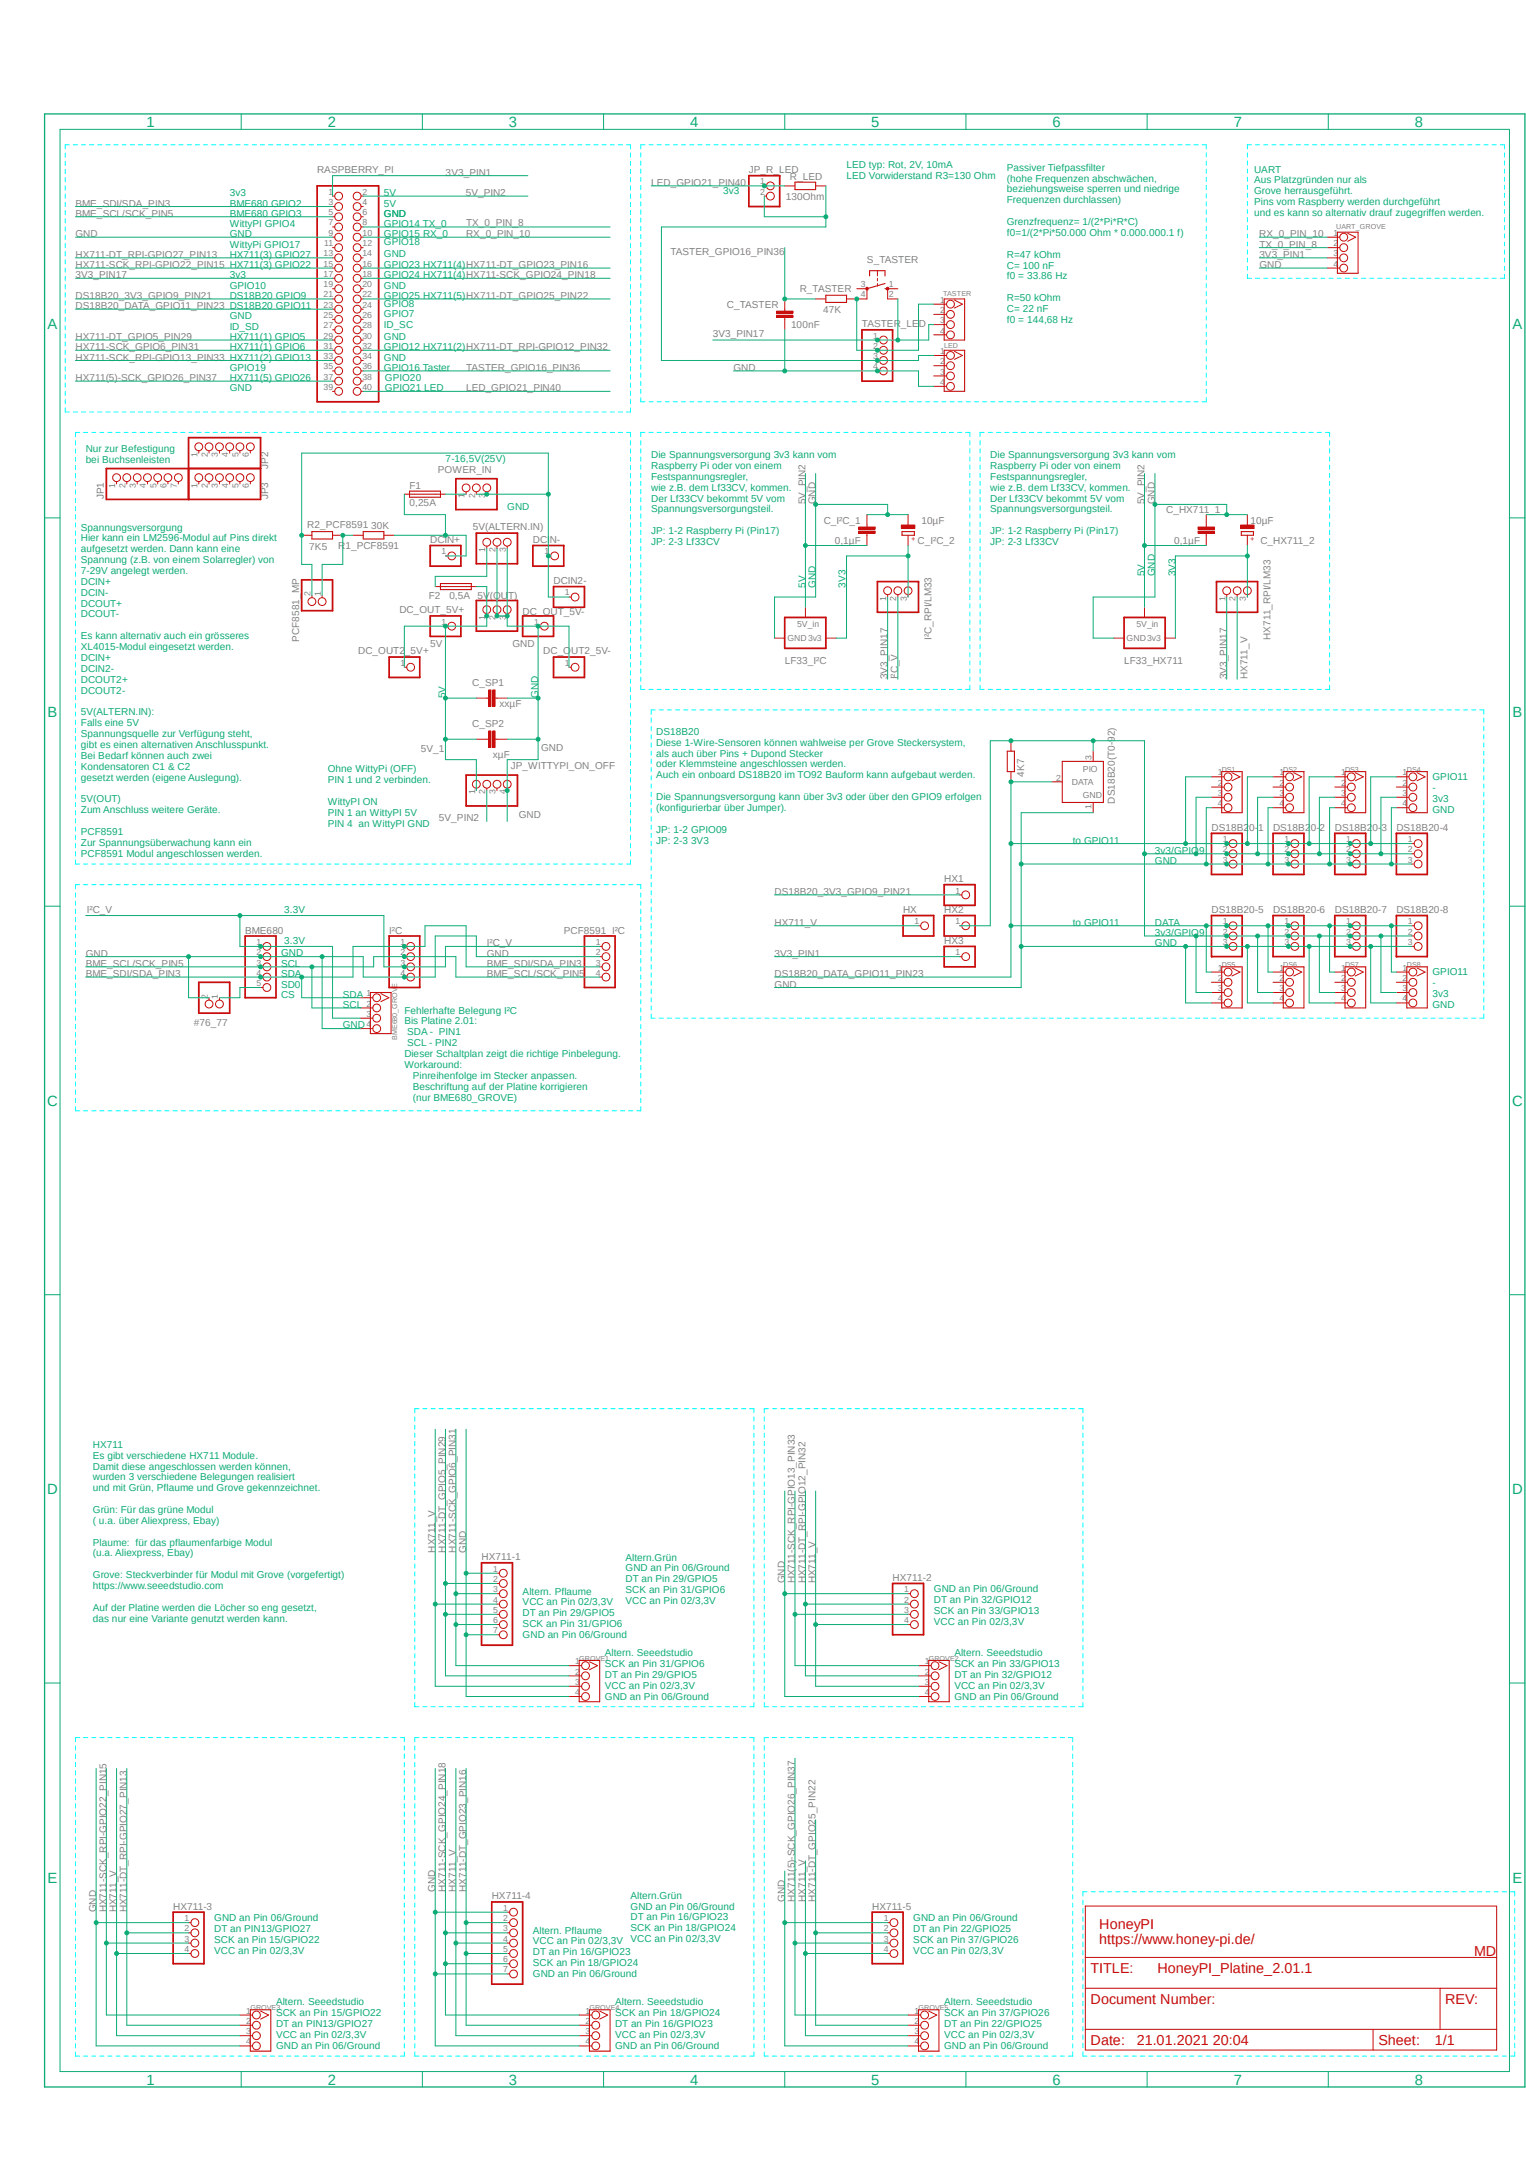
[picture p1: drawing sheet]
<svg xmlns="http://www.w3.org/2000/svg" width="297mm" height="420mm" viewBox="0 0 297 420" stroke-linecap="round" stroke-linejoin="round" font-family="sans-serif">
<defs><g id="words">
<g font-size="2.9" fill="#0dab76">
<text x="28.5" y="24.7">1</text>
<text x="63.8" y="24.7">2</text>
<text x="99.1" y="24.7">3</text>
<text x="134.3" y="24.7">4</text>
<text x="169.6" y="24.7">5</text>
<text x="204.8" y="24.7">6</text>
<text x="240.1" y="24.7">7</text>
<text x="275.4" y="24.7">8</text>
<text x="9.3" y="64">A</text>
<text x="294.4" y="64">A</text>
<text x="9.3" y="139.7">B</text>
<text x="294.4" y="139.7">B</text>
<text x="9.2" y="215.3">C</text>
<text x="294.3" y="215.3">C</text>
<text x="9.2" y="290.9">D</text>
<text x="294.3" y="290.9">D</text>
<text x="9.3" y="366.6">E</text>
<text x="294.4" y="366.6">E</text>
<text x="28.5" y="405.9">1</text>
<text x="63.8" y="405.9">2</text>
<text x="99.1" y="405.9">3</text>
<text x="134.3" y="405.9">4</text>
<text x="169.6" y="405.9">5</text>
<text x="204.8" y="405.9">6</text>
<text x="240.1" y="405.9">7</text>
<text x="275.4" y="405.9">8</text>
</g>
<g font-size="2.8" fill="#c90d0c">
<text x="214" y="375.6">HoneyPI</text>
<text x="214" y="378.6">https://www.honey-pi.de/</text>
<text x="286.9" y="380.9">MD</text>
<text x="212.3" y="384.1">TITLE:</text>
<text x="225.3" y="384.1">HoneyPI_Platine_2.01.1</text>
<text x="212.3" y="390.1">Document Number:</text>
<text x="281.3" y="390.1">REV:</text>
<text x="212.3" y="398.2">Date:</text>
<text x="221.2" y="398.2">21.01.2021 20:04</text>
<text x="268.3" y="398.2">Sheet:</text>
<text x="279.3" y="398.2">1/1</text>
</g>
<g font-size="1.9" fill="#808080">
<text x="61.7" y="33.7">RASPBERRY_PI</text>
<text x="86.7" y="34.2">3V3_PIN1</text>
<text x="145.8" y="33.7">JP_R_LED</text>
<text x="153.8" y="35">R_LED</text>
<text x="14.7" y="40.2">BME_SDI/SDA_PIN3</text>
<text x="90.6" y="38.1">5V_PIN2</text>
<text x="126.7" y="36.2">LED_GPIO21_PIN40</text>
<text x="153" y="39">130Ohm</text>
<text x="14.7" y="42.2">BME_SCL/SCK_PIN5</text>
<text x="14.7" y="46.2">GND</text>
<text x="90.7" y="44">TX_0_PIN_8</text>
<text x="90.7" y="46.2">RX_0_PIN_10</text>
<text x="245.1" y="46.2">RX_0_PIN_10</text>
<text x="14.7" y="50.2">HX711-DT_RPI-GPIO27_PIN13</text>
<text x="14.7" y="52.2">HX711-SCK_RPI-GPIO22_PIN15 HX711(3) GPIO22</text>
<text x="130.5" y="49.6">TASTER_GPIO16_PIN36</text>
<text x="168.7" y="51.2">S_TASTER</text>
<text x="245.1" y="48.2">TX_0_PIN_8</text>
<text x="245.1" y="50.2">3V3_PIN1</text>
<text x="245.1" y="52.2">GND</text>
<text x="14.7" y="58.2">DS18B20_3V3_GPIO9_PIN21</text>
<text x="14.7" y="54.2">3V3_PIN17</text>
<text x="141.5" y="59.9">C_TASTER</text>
<text x="155.7" y="56.8">R_TASTER</text>
<text x="14.7" y="60.2">DS18B20_DATA_GPIO11_PIN23 DS18B20 GPIO11</text>
<text x="138.7" y="65.6">3V3_PIN17</text>
<text x="154" y="63.9">100nF</text>
<text x="160.2" y="61">47K</text>
<text x="167.8" y="63.7">TASTER_LED</text>
<text x="14.7" y="66.2">HX711-DT_GPIO5_PIN29</text>
<text x="14.7" y="70.2">HX711-SCK_RPI-GPIO13_PIN33 HX711(2) GPIO13</text>
<text x="14.7" y="68.2">HX711-SCK_GPIO6_PIN31</text>
<text x="14.7" y="74.2">HX711(5)-SCK_GPIO26_PIN37</text>
<text x="90.7" y="76.2">LED_GPIO21_PIN40</text>
<text x="90.7" y="72.2">TASTER_GPIO16_PIN36</text>
<text x="142.7" y="72.2">GND</text>
<text x="52.2" y="91.2" transform="rotate(-90 52.2 91.2)">JP2</text>
<text x="79.7" y="95.1">F1</text>
<text x="85.2" y="92.1">POWER_IN</text>
<text x="20.2" y="97.2" transform="rotate(-90 20.2 97.2)">JP1</text>
<text x="52.2" y="97.2" transform="rotate(-90 52.2 97.2)">JP3</text>
<text x="79.7" y="98.5">0,25A</text>
<text x="156.8" y="98.2" transform="rotate(-90 156.8 98.2)">5V_PIN2</text>
<text x="158.8" y="98.2" transform="rotate(-90 158.8 98.2)">GND</text>
<text x="160.3" y="101.9">C_I²C_1</text>
<text x="179.3" y="102">10µF</text>
<text x="222.8" y="98.2" transform="rotate(-90 222.8 98.2)">5V_PIN2</text>
<text x="224.8" y="98.2" transform="rotate(-90 224.8 98.2)">GND</text>
<text x="227" y="99.9">C_HX711_1</text>
<text x="243.4" y="102">10µF</text>
<text x="59.8" y="102.8">R2_PCF8591</text>
<text x="60.2" y="107">7K5</text>
<text x="65.8" y="106.8">R1_PCF8591</text>
<text x="72.2" y="103">30K</text>
<text x="83.7" y="105.7">DCIN+</text>
<text x="92" y="103.2">5V(ALTERN.IN)</text>
<text x="103.7" y="105.7">DCIN-</text>
<text x="162.5" y="105.9">0,1µF</text>
<text x="178.6" y="106">C_I²C_2</text>
<text x="228.5" y="105.9">0,1µF</text>
<text x="245.3" y="106">C_HX711_2</text>
<text x="107.7" y="113.8">DCIN2-</text>
<text x="77.7" y="119.4">DC_OUT_5V+</text>
<text x="83.4" y="116.7">F2</text>
<text x="87.5" y="116.6">0,5A</text>
<text x="92.9" y="116.6">5V(OUT)</text>
<text x="101.7" y="119.8">DC_OUT_5V-</text>
<text x="58.2" y="124.9" transform="rotate(-90 58.2 124.9)">PCF8581_MP</text>
<text x="83.7" y="125.9">5V</text>
<text x="99.7" y="125.9">GND</text>
<text x="181.3" y="124.6" transform="rotate(-90 181.3 124.6)">I²C_RPI/LM33</text>
<text x="247.3" y="124.6" transform="rotate(-90 247.3 124.6)">HX711_RPI/LM33</text>
<text x="69.7" y="127.4">DC_OUT2_5V+</text>
<text x="105.7" y="127.4">DC_OUT2_5V-</text>
<text x="152.7" y="129.2">LF33_I²C</text>
<text x="218.8" y="129.2">LF33_HX711</text>
<text x="91.9" y="133.6">C_SP1</text>
<text x="97.2" y="137.6">xxµF</text>
<text x="172.8" y="132.3" transform="rotate(-90 172.8 132.3)">3V3_PIN17</text>
<text x="174.8" y="132.3" transform="rotate(-90 174.8 132.3)">I²C_V</text>
<text x="238.8" y="132.3" transform="rotate(-90 238.8 132.3)">3V3_PIN17</text>
<text x="242.8" y="132.3" transform="rotate(-90 242.8 132.3)">HX711_V</text>
<text x="91.9" y="141.6">C_SP2</text>
<text x="81.9" y="146.5">5V_1</text>
<text x="95.9" y="147.6">xµF</text>
<text x="99.4" y="149.8">JP_WITTYPI_ON_OFF</text>
<text x="105.3" y="146.3">GND</text>
<text x="199.3" y="151.3" transform="rotate(-90 199.3 151.3)">4K7</text>
<text x="85.4" y="159.8">5V_PIN2</text>
<text x="101" y="159.3">GND</text>
<text x="217" y="156.5" transform="rotate(-90 217 156.5)">DS18B20(T0-92)</text>
<text x="235.8" y="161.8">DS18B20-1</text>
<text x="247.8" y="161.8">DS18B20-2</text>
<text x="259.8" y="161.8">DS18B20-3</text>
<text x="271.8" y="161.8">DS18B20-4</text>
<text x="183.8" y="171.7">HX1</text>
<text x="16.9" y="177.7">I²C_V</text>
<text x="150.7" y="174.2">DS18B20_3V3_GPIO9_PIN21</text>
<text x="175.8" y="177.8">HX</text>
<text x="183.8" y="177.8">HX2</text>
<text x="235.8" y="177.8">DS18B20-5</text>
<text x="247.8" y="177.8">DS18B20-6</text>
<text x="259.8" y="177.8">DS18B20-7</text>
<text x="271.8" y="177.8">DS18B20-8</text>
<text x="47.7" y="181.8">BME680</text>
<text x="75.7" y="181.8">I²C</text>
<text x="94.7" y="184.3">I²C_V</text>
<text x="109.7" y="181.8">PCF8591_I²C</text>
<text x="150.7" y="180.3">HX711_V</text>
<text x="183.8" y="183.8">HX3</text>
<text x="16.7" y="188.3">BME_SCL/SCK_PIN5</text>
<text x="16.7" y="190.2">BME_SDI/SDA_PIN3</text>
<text x="16.7" y="186.3">GND</text>
<text x="94.7" y="190.2">BME_SCL/SCK_PIN5</text>
<text x="94.7" y="188.3">BME_SDI/SDA_PIN3</text>
<text x="94.7" y="186.3">GND</text>
<text x="150.7" y="186.3">3V3_PIN1</text>
<text x="150.7" y="190.2">DS18B20_DATA_GPIO11_PIN23</text>
<text x="150.7" y="192.3">GND</text>
<text x="37.7" y="199.8">#76_77</text>
<text x="84.7" y="302.3" transform="rotate(-90 84.7 302.3)">HX711_V</text>
<text x="86.7" y="302.3" transform="rotate(-90 86.7 302.3)">HX711-DT_GPIO5_PIN29</text>
<text x="88.7" y="302.3" transform="rotate(-90 88.7 302.3)">HX711-SCK_GPIO6_PIN31</text>
<text x="90.7" y="302.3" transform="rotate(-90 90.7 302.3)">GND</text>
<text x="93.7" y="303.8">HX711-1</text>
<text x="152.7" y="308.3" transform="rotate(-90 152.7 308.3)">GND</text>
<text x="154.7" y="308.3" transform="rotate(-90 154.7 308.3)">HX711-SCK_RPI-GPIO13_PIN33</text>
<text x="156.8" y="308.3" transform="rotate(-90 156.8 308.3)">HX711-DT_RPI-GPIO12_PIN32</text>
<text x="158.8" y="308.3" transform="rotate(-90 158.8 308.3)">HX711_V</text>
<text x="173.7" y="307.8">HX711-2</text>
<text x="33.7" y="371.9">HX711-3</text>
<text x="84.7" y="368.3" transform="rotate(-90 84.7 368.3)">GND</text>
<text x="86.7" y="368.3" transform="rotate(-90 86.7 368.3)">HX711-SCK_GPIO24_PIN18</text>
<text x="88.7" y="368.3" transform="rotate(-90 88.7 368.3)">HX711_V</text>
<text x="90.7" y="368.3" transform="rotate(-90 90.7 368.3)">HX711-DT_GPIO23_PIN16</text>
<text x="95.7" y="369.8">HX711-4</text>
<text x="152.7" y="370.3" transform="rotate(-90 152.7 370.3)">GND</text>
<text x="154.7" y="370.3" transform="rotate(-90 154.7 370.3)">HX711(5)-SCK_GPIO26_PIN37</text>
<text x="156.8" y="370.3" transform="rotate(-90 156.8 370.3)">HX711_V</text>
<text x="158.8" y="370.3" transform="rotate(-90 158.8 370.3)">HX711-DT_GPIO25_PIN22</text>
<text x="169.8" y="371.9">HX711-5</text>
<text x="18.7" y="372.4" transform="rotate(-90 18.7 372.4)">GND</text>
<text x="20.7" y="372.4" transform="rotate(-90 20.7 372.4)">HX711-SCK_RPI-GPIO22_PIN15</text>
<text x="22.7" y="372.4" transform="rotate(-90 22.7 372.4)">HX711_V</text>
<text x="24.7" y="372.4" transform="rotate(-90 24.7 372.4)">HX711-DT_RPI-GPIO27_PIN13</text>
</g>
<g font-size="1.9" fill="#0dab76">
<text x="164.8" y="32.7">LED typ: Rot, 2V, 10mA</text>
<text x="164.8" y="34.8">LED Vorwiderstand R3=130 Ohm</text>
<text x="196" y="33.2">Passiver Tiefpassfilter</text>
<text x="196" y="35.3">(hohe Frequenzen abschwächen,</text>
<text x="244.1" y="33.6">UART</text>
<text x="244.1" y="35.7">Aus Platzgründen nur als</text>
<text x="44.7" y="40.2">BME680 GPIO2</text>
<text x="44.7" y="38.2">3v3</text>
<text x="74.7" y="38.2">5V</text>
<text x="74.7" y="40.2">5V</text>
<text x="140.8" y="37.8">3v3</text>
<text x="196" y="37.5">beziehungsweise sperren und niedrige</text>
<text x="196" y="39.6">Frequenzen durchlassen)</text>
<text x="244.1" y="37.8">Grove herrausgeführt.</text>
<text x="244.1" y="40">Pins vom Raspberry werden durchgeführt</text>
<text x="44.7" y="42.2">BME680 GPIO3</text>
<text x="44.7" y="44.2">WittyPI GPIO4</text>
<text x="44.7" y="46.2">GND</text>
<text x="74.7" y="47.8">GPIO18</text>
<text x="74.7" y="42.2">GND</text>
<text x="74.7" y="46.2">GPIO15 RX_0</text>
<text x="74.7" y="44.2">GPIO14 TX_0</text>
<text x="196" y="43.8">Grenzfrequenz= 1/(2*Pi*R*C)</text>
<text x="196" y="45.9">f0=1/(2*Pi*50.000 Ohm * 0.000.000.1 f)</text>
<text x="244.1" y="42.1">und es kann so alternativ drauf zugegriffen werden.</text>
<text x="44.7" y="48.2">WittyPi GPIO17</text>
<text x="44.7" y="50.2">HX711(3) GPIO27</text>
<text x="74.7" y="50">GND</text>
<text x="74.7" y="52.2">GPIO23 HX711(4)HX711-DT_GPIO23_PIN16</text>
<text x="196" y="50.2">R=47 kOhm</text>
<text x="196" y="52.3">C= 100 nF</text>
<text x="44.7" y="54.2">3v3</text>
<text x="44.7" y="58.2">DS18B20 GPIO9</text>
<text x="44.7" y="56.2">GPIO10</text>
<text x="74.7" y="56.2">GND</text>
<text x="74.7" y="54.2">GPIO24 HX711(4)HX711-SCK_GPIO24_PIN18</text>
<text x="74.7" y="58.2">GPIO25 HX711(5)HX711-DT_GPIO25_PIN22</text>
<text x="74.7" y="59.8">GPIO8</text>
<text x="196" y="54.4">f0 = 33.86 Hz</text>
<text x="196" y="58.6">R=50 kOhm</text>
<text x="44.7" y="62.2">GND</text>
<text x="44.7" y="64.2">ID_SD</text>
<text x="74.7" y="61.8">GPIO7</text>
<text x="74.7" y="63.8">ID_SC</text>
<text x="196" y="60.7">C= 22 nF</text>
<text x="196" y="62.9">f0 = 144,68 Hz</text>
<text x="44.7" y="66.2">HX711(1) GPIO5</text>
<text x="44.7" y="68.2">HX711(1) GPIO6</text>
<text x="74.7" y="70.2">GND</text>
<text x="74.7" y="66.2">GND</text>
<text x="74.7" y="68.2">GPIO12 HX711(2)HX711-DT_RPI-GPIO12_PIN32</text>
<text x="44.7" y="76.2">GND</text>
<text x="44.7" y="74.2">HX711(5) GPIO26</text>
<text x="44.7" y="72.2">GPIO19</text>
<text x="74.7" y="72.2">GPIO16 Taster</text>
<text x="74.9" y="76.2">GPIO21 LED</text>
<text x="74.9" y="74.2">GPIO20</text>
<text x="16.7" y="88.1">Nur zur Befestigung</text>
<text x="86.7" y="89.9">7-16,5V(25V)</text>
<text x="126.7" y="89.2">Die Spannungsversorgung 3v3 kann vom</text>
<text x="192.7" y="89.2">Die Spannungsversorgung 3v3 kann vom</text>
<text x="16.7" y="90.2">bei Buchsenleisten</text>
<text x="126.7" y="91.3">Raspberry Pi oder von einem</text>
<text x="126.7" y="93.4">Festspannungsregler,</text>
<text x="126.7" y="95.5">wie z.B. dem Lf33CV, kommen.</text>
<text x="192.7" y="91.3">Raspberry Pi oder von einem</text>
<text x="192.7" y="93.4">Festspannungsregler,</text>
<text x="192.7" y="95.5">wie z.B. dem Lf33CV, kommen.</text>
<text x="98.7" y="99.3">GND</text>
<text x="126.7" y="97.7">Der Lf33CV bekommt 5V vom</text>
<text x="126.7" y="99.8">Spannungsversorgungsteil.</text>
<text x="192.7" y="97.7">Der Lf33CV bekommt 5V vom</text>
<text x="192.7" y="99.8">Spannungsversorgungsteil.</text>
<text x="15.7" y="103.3">Spannungsversorgung</text>
<text x="15.7" y="105.4">Hier kann ein LM2596-Modul auf Pins direkt</text>
<text x="15.7" y="107.5">aufgesetzt werden. Dann kann eine</text>
<text x="126.7" y="104">JP: 1-2 Raspberry Pi (Pin17)</text>
<text x="126.7" y="106.1">JP: 2-3 Lf33CV</text>
<text x="192.7" y="104">JP: 1-2 Raspberry Pi (Pin17)</text>
<text x="192.7" y="106.1">JP: 2-3 Lf33CV</text>
<text x="15.7" y="109.6">Spannung (z.B. von einem Solarregler) von</text>
<text x="15.7" y="111.8">7-29V angelegt werden.</text>
<text x="15.7" y="113.9">DCIN+</text>
<text x="222.8" y="112.2" transform="rotate(-90 222.8 112.2)">5V</text>
<text x="224.8" y="112.2" transform="rotate(-90 224.8 112.2)">GND</text>
<text x="228.8" y="112.2" transform="rotate(-90 228.8 112.2)">3V3</text>
<text x="15.7" y="116">DCIN-</text>
<text x="15.7" y="118.1">DCOUT+</text>
<text x="156.8" y="114.4" transform="rotate(-90 156.8 114.4)">5V</text>
<text x="158.8" y="114.4" transform="rotate(-90 158.8 114.4)">GND</text>
<text x="164.6" y="114.4" transform="rotate(-90 164.6 114.4)">3V3</text>
<text x="15.7" y="120.2">DCOUT-</text>
<text x="15.7" y="124.5">Es kann alternativ auch ein grösseres</text>
<text x="15.7" y="126.6">XL4015-Modul eingesetzt werden.</text>
<text x="15.7" y="128.7">DCIN+</text>
<text x="15.7" y="130.8">DCIN2-</text>
<text x="15.7" y="132.9">DCOUT2+</text>
<text x="15.7" y="135">DCOUT2-</text>
<text x="86.7" y="135.9" transform="rotate(-90 86.7 135.9)">5V</text>
<text x="104.7" y="135.9" transform="rotate(-90 104.7 135.9)">GND</text>
<text x="15.7" y="139.3">5V(ALTERN.IN):</text>
<text x="15.7" y="141.4">Falls eine 5V</text>
<text x="15.7" y="143.5">Spannungsquelle zur Verfügung steht,</text>
<text x="127.7" y="143.1">DS18B20</text>
<text x="15.7" y="145.6">gibt es einen alternativen Anschlusspunkt.</text>
<text x="15.7" y="147.7">Bei Bedarf können auch zwei</text>
<text x="15.7" y="149.9">Kondensatoren C1 &amp; C2</text>
<text x="127.7" y="145.2">Diese 1-Wire-Sensoren können wahlweise per Grove Steckersystem,</text>
<text x="127.7" y="147.3">als auch über Pins + Dupond Stecker</text>
<text x="127.7" y="149.4">oder Klemmsteine angeschlossen werden.</text>
<text x="15.7" y="152">gesetzt werden (eigene Auslegung).</text>
<text x="63.8" y="150.4">Ohne WittyPi (OFF)</text>
<text x="63.8" y="152.5">PIN 1 und 2 verbinden.</text>
<text x="127.7" y="151.6">Auch ein onboard DS18B20 im TO92 Bauform kann aufgebaut werden.</text>
<text x="127.7" y="155.8">Die Spannungsversorgung kann über 3v3 oder über den GPIO9 erfolgen</text>
<text x="278.8" y="151.9">GPIO11</text>
<text x="278.8" y="154">-</text>
<text x="15.7" y="156.2">5V(OUT)</text>
<text x="15.7" y="158.3">Zum Anschluss weitere Geräte.</text>
<text x="63.8" y="156.7">WittyPI ON</text>
<text x="63.8" y="158.8">PIN 1 an WittyPI 5V</text>
<text x="63.8" y="161">PIN 4 an WittyPI GND</text>
<text x="127.7" y="157.9">(konfigurierbar über Jumper).</text>
<text x="278.8" y="156.1">3v3</text>
<text x="278.8" y="158.2">GND</text>
<text x="15.7" y="162.6">PCF8591</text>
<text x="15.7" y="164.7">Zur Spannungsüberwachung kann ein</text>
<text x="15.7" y="166.8">PCF8591 Modul angeschlossen werden.</text>
<text x="127.7" y="162.1">JP: 1-2 GPIO09</text>
<text x="127.7" y="164.3">JP: 2-3 3V3</text>
<text x="208.8" y="164.3">to GPIO11</text>
<text x="224.8" y="166.2">3v3/GPIO9</text>
<text x="224.8" y="168.2">GND</text>
<text x="55.3" y="177.8">3.3V</text>
<text x="55.3" y="183.9">3.3V</text>
<text x="208.8" y="180.3">to GPIO11</text>
<text x="224.8" y="180.3">DATA</text>
<text x="224.8" y="184.3">GND</text>
<text x="224.8" y="182.2">3v3/GPIO9</text>
<text x="54.7" y="186.1">GND</text>
<text x="54.7" y="188.3">SCL</text>
<text x="54.7" y="190.2">SDA</text>
<text x="278.8" y="189.9">GPIO11</text>
<text x="54.7" y="192.3">SD0</text>
<text x="54.7" y="194.3">CS</text>
<text x="66.7" y="194.3">SDA</text>
<text x="66.7" y="196.3">SCL</text>
<text x="78.7" y="197.4">Fehlerhafte Belegung I²C</text>
<text x="278.8" y="192">-</text>
<text x="278.8" y="194.1">3v3</text>
<text x="278.8" y="196.3">GND</text>
<text x="66.7" y="200.1">GND</text>
<text x="78.7" y="199.5">Bis Platine 2.01:</text>
<text x="79.2" y="201.6">SDA - PIN1</text>
<text x="79.2" y="203.7">SCL - PIN2</text>
<text x="78.7" y="205.8">Dieser Schaltplan zeigt die richtige Pinbelegung.</text>
<text x="78.7" y="207.9">Workaround:</text>
<text x="80.4" y="210.1">Pinreihenfolge im Stecker anpassen.</text>
<text x="80.4" y="212.2">Beschriftung auf der Platine korrigieren</text>
<text x="80.4" y="214.3">(nur BME680_GROVE)</text>
<text x="18.1" y="281.9">HX711</text>
<text x="18.1" y="284">Es gibt verschiedene HX711 Module.</text>
<text x="18.1" y="286.1">Damit diese angeschlossen werden können,</text>
<text x="18.1" y="288.2">wurden 3 verschiedene Belegungen realisiert</text>
<text x="18.1" y="290.4">und mit Grün, Pflaume und Grove gekennzeichnet.</text>
<text x="18.1" y="294.6">Grün: Für das grüne Modul</text>
<text x="18.1" y="296.7">( u.a. über Aliexpress, Ebay)</text>
<text x="18.1" y="300.9">Plaume: für das pflaumenfarbige Modul</text>
<text x="18.1" y="303.1">(u.a. Aliexpress, Ebay)</text>
<text x="121.8" y="303.9">Altern.Grün</text>
<text x="121.8" y="306">GND an Pin 06/Ground</text>
<text x="18.1" y="307.3">Grove: Steckverbinder für Modul mit Grove (vorgefertigt)</text>
<text x="18.1" y="309.4">https://www.seeedstudio.com</text>
<text x="101.7" y="310.5">Altern. Pflaume</text>
<text x="121.8" y="308.1">DT an Pin 29/GPIO5</text>
<text x="121.8" y="310.2">SCK an Pin 31/GPIO6</text>
<text x="181.8" y="310">GND an Pin 06/Ground</text>
<text x="18.1" y="313.6">Auf der Platine werden die Löcher so eng gesetzt,</text>
<text x="18.1" y="315.8">das nur eine Variante genutzt werden kann.</text>
<text x="101.7" y="312.6">VCC an Pin 02/3,3V</text>
<text x="101.7" y="314.7">DT an Pin 29/GPIO5</text>
<text x="101.7" y="316.8">SCK an Pin 31/GPIO6</text>
<text x="121.8" y="312.3">VCC an Pin 02/3,3V</text>
<text x="181.8" y="312.1">DT an Pin 32/GPIO12</text>
<text x="181.8" y="314.2">SCK an Pin 33/GPIO13</text>
<text x="181.8" y="316.3">VCC an Pin 02/3,3V</text>
<text x="101.7" y="318.9">GND an Pin 06/Ground</text>
<text x="117.7" y="322.5">Altern. Seeedstudio</text>
<text x="185.8" y="322.5">Altern. Seeedstudio</text>
<text x="117.7" y="324.6">SCK an Pin 31/GPIO6</text>
<text x="117.7" y="326.7">DT an Pin 29/GPIO5</text>
<text x="117.7" y="328.8">VCC an Pin 02/3,3V</text>
<text x="185.8" y="324.6">SCK an Pin 33/GPIO13</text>
<text x="185.8" y="326.7">DT an Pin 32/GPIO12</text>
<text x="185.8" y="328.8">VCC an Pin 02/3,3V</text>
<text x="117.7" y="330.9">GND an Pin 06/Ground</text>
<text x="185.8" y="330.9">GND an Pin 06/Ground</text>
<text x="122.7" y="369.7">Altern.Grün</text>
<text x="122.7" y="371.8">GND an Pin 06/Ground</text>
<text x="41.7" y="374">GND an Pin 06/Ground</text>
<text x="41.7" y="376.1">DT an PIN13/GPIO27</text>
<text x="103.7" y="376.5">Altern. Pflaume</text>
<text x="122.7" y="373.9">DT an Pin 16/GPIO23</text>
<text x="122.7" y="376">SCK an Pin 18/GPIO24</text>
<text x="177.8" y="374">GND an Pin 06/Ground</text>
<text x="177.8" y="376.1">DT an Pin 22/GPIO25</text>
<text x="41.7" y="378.2">SCK an Pin 15/GPIO22</text>
<text x="41.7" y="380.4">VCC an Pin 02/3,3V</text>
<text x="103.7" y="378.6">VCC an Pin 02/3,3V</text>
<text x="103.7" y="380.7">DT an Pin 16/GPIO23</text>
<text x="103.7" y="382.8">SCK an Pin 18/GPIO24</text>
<text x="122.7" y="378.2">VCC an Pin 02/3,3V</text>
<text x="177.8" y="378.2">SCK an Pin 37/GPIO26</text>
<text x="177.8" y="380.4">VCC an Pin 02/3,3V</text>
<text x="103.7" y="384.9">GND an Pin 06/Ground</text>
<text x="53.7" y="390.5">Altern. Seeedstudio</text>
<text x="53.7" y="392.6">SCK an Pin 15/GPIO22</text>
<text x="53.7" y="394.7">DT an PIN13/GPIO27</text>
<text x="119.7" y="390.5">Altern. Seeedstudio</text>
<text x="119.7" y="392.6">SCK an Pin 18/GPIO24</text>
<text x="119.7" y="394.7">DT an Pin 16/GPIO23</text>
<text x="183.8" y="390.5">Altern. Seeedstudio</text>
<text x="183.8" y="392.6">SCK an Pin 37/GPIO26</text>
<text x="183.8" y="394.7">DT an Pin 22/GPIO25</text>
<text x="53.7" y="396.8">VCC an Pin 02/3,3V</text>
<text x="53.7" y="399">GND an Pin 06/Ground</text>
<text x="119.7" y="396.8">VCC an Pin 02/3,3V</text>
<text x="119.7" y="399">GND an Pin 06/Ground</text>
<text x="183.8" y="396.8">VCC an Pin 02/3,3V</text>
<text x="183.8" y="399">GND an Pin 06/Ground</text>
</g>
<g font-size="1.7" fill="#808080">
<text x="148" y="35.9">1</text>
<text x="63.9" y="37.9">1</text>
<text x="63.9" y="39.9">3</text>
<text x="63.9" y="41.9">5</text>
<text x="70.6" y="37.9">2</text>
<text x="70.6" y="39.9">4</text>
<text x="70.6" y="41.9">6</text>
<text x="148" y="37.9">2</text>
<text x="63.1" y="47.9">11</text>
<text x="63.9" y="43.9">7</text>
<text x="63.9" y="45.9">9</text>
<text x="70.6" y="43.9">8</text>
<text x="70.6" y="45.9">10</text>
<text x="70.6" y="47.9">12</text>
<text x="259.5" y="45.9">1</text>
<text x="259.5" y="47.9">2</text>
<text x="63" y="49.9">13</text>
<text x="63" y="51.9">15</text>
<text x="63" y="53.9">17</text>
<text x="70.6" y="49.9">14</text>
<text x="70.6" y="51.9">16</text>
<text x="70.6" y="53.9">18</text>
<text x="259.5" y="49.9">3</text>
<text x="259.5" y="51.9">4</text>
<text x="63" y="55.9">19</text>
<text x="63" y="57.9">21</text>
<text x="63" y="59.9">23</text>
<text x="70.6" y="55.9">20</text>
<text x="70.6" y="57.9">22</text>
<text x="70.6" y="59.9">24</text>
<text x="167.6" y="55.9">3</text>
<text x="167.6" y="57.9">4</text>
<text x="173" y="55.9">1</text>
<text x="173" y="57.9">2</text>
<text x="183" y="58.9">1</text>
<text x="63" y="61.9">25</text>
<text x="63" y="63.9">27</text>
<text x="63" y="65.9">29</text>
<text x="70.6" y="61.9">26</text>
<text x="70.6" y="63.9">28</text>
<text x="70.6" y="65.9">30</text>
<text x="170" y="65.9">1</text>
<text x="183" y="60.9">2</text>
<text x="183" y="62.9">3</text>
<text x="183" y="64.9">4</text>
<text x="63" y="67.9">31</text>
<text x="63" y="69.9">33</text>
<text x="63" y="71.9">35</text>
<text x="70.6" y="67.9">32</text>
<text x="70.6" y="69.9">34</text>
<text x="70.6" y="71.9">36</text>
<text x="170" y="67.9">2</text>
<text x="170" y="69.9">3</text>
<text x="170" y="71.9">4</text>
<text x="183" y="68.9">1</text>
<text x="183" y="70.9">2</text>
<text x="63" y="73.9">37</text>
<text x="63" y="75.9">39</text>
<text x="70.6" y="73.9">38</text>
<text x="70.6" y="75.9">40</text>
<text x="183" y="72.9">3</text>
<text x="183" y="74.9">4</text>
<text x="38.4" y="89" transform="rotate(-90 38.4 89)">1</text>
<text x="40.4" y="89" transform="rotate(-90 40.4 89)">2</text>
<text x="42.4" y="89" transform="rotate(-90 42.4 89)">3</text>
<text x="44.4" y="89" transform="rotate(-90 44.4 89)">4</text>
<text x="46.4" y="89" transform="rotate(-90 46.4 89)">5</text>
<text x="48.4" y="89" transform="rotate(-90 48.4 89)">6</text>
<text x="22.4" y="95" transform="rotate(-90 22.4 95)">1</text>
<text x="24.4" y="95" transform="rotate(-90 24.4 95)">2</text>
<text x="26.4" y="95" transform="rotate(-90 26.4 95)">3</text>
<text x="28.4" y="95" transform="rotate(-90 28.4 95)">4</text>
<text x="30.4" y="95" transform="rotate(-90 30.4 95)">5</text>
<text x="32.4" y="95" transform="rotate(-90 32.4 95)">6</text>
<text x="34.4" y="95" transform="rotate(-90 34.4 95)">7</text>
<text x="38.4" y="95" transform="rotate(-90 38.4 95)">1</text>
<text x="40.4" y="95" transform="rotate(-90 40.4 95)">2</text>
<text x="42.4" y="95" transform="rotate(-90 42.4 95)">3</text>
<text x="44.4" y="95" transform="rotate(-90 44.4 95)">4</text>
<text x="46.4" y="95" transform="rotate(-90 46.4 95)">5</text>
<text x="48.4" y="95" transform="rotate(-90 48.4 95)">6</text>
<text x="90.4" y="97" transform="rotate(-90 90.4 97)">1</text>
<text x="92.5" y="97" transform="rotate(-90 92.5 97)">2</text>
<text x="94.4" y="97" transform="rotate(-90 94.4 97)">3</text>
<text x="85.9" y="107.9">1</text>
<text x="94.4" y="107.6" transform="rotate(-90 94.4 107.6)">1</text>
<text x="96.4" y="107.6" transform="rotate(-90 96.4 107.6)">2</text>
<text x="98.4" y="107.6" transform="rotate(-90 98.4 107.6)">3</text>
<text x="106" y="107.9">1</text>
<text x="60.4" y="116.1" transform="rotate(-90 60.4 116.1)">2</text>
<text x="62.4" y="116.1" transform="rotate(-90 62.4 116.1)">1</text>
<text x="109.9" y="115.9">1</text>
<text x="172.5" y="117" transform="rotate(-90 172.5 117)">1</text>
<text x="174.5" y="117" transform="rotate(-90 174.5 117)">2</text>
<text x="176.5" y="117" transform="rotate(-90 176.5 117)">3</text>
<text x="238.5" y="117" transform="rotate(-90 238.5 117)">1</text>
<text x="240.5" y="117" transform="rotate(-90 240.5 117)">2</text>
<text x="242.5" y="117" transform="rotate(-90 242.5 117)">3</text>
<text x="85.9" y="121.6">1</text>
<text x="94.4" y="120.7" transform="rotate(-90 94.4 120.7)">1</text>
<text x="96.4" y="120.7" transform="rotate(-90 96.4 120.7)">2</text>
<text x="98.4" y="120.7" transform="rotate(-90 98.4 120.7)">3</text>
<text x="104" y="121.6">1</text>
<text x="153.2" y="124.7">GND3v3</text>
<text x="155.1" y="122">5V_in</text>
<text x="219.3" y="124.7">GND3v3</text>
<text x="221.2" y="122">5V_in</text>
<text x="77.9" y="129.6">1</text>
<text x="109.9" y="129.6">1</text>
<text x="212.5" y="147.9" transform="rotate(-90 212.5 147.9)">3</text>
<text x="92.5" y="154.7" transform="rotate(-90 92.5 154.7)">1</text>
<text x="94.4" y="154.7" transform="rotate(-90 94.4 154.7)">2</text>
<text x="96.4" y="154.7" transform="rotate(-90 96.4 154.7)">3</text>
<text x="98.4" y="154.7" transform="rotate(-90 98.4 154.7)">4</text>
<text x="205.6" y="152">2</text>
<text x="208.6" y="152.9">DATA</text>
<text x="210.8" y="150.2">PIO</text>
<text x="210.8" y="155.4">GND</text>
<text x="237" y="151">1</text>
<text x="237" y="152.9">2</text>
<text x="237" y="155">3</text>
<text x="249" y="151">1</text>
<text x="249" y="152.9">2</text>
<text x="249" y="155">3</text>
<text x="261" y="151">1</text>
<text x="261" y="152.9">2</text>
<text x="261" y="155">3</text>
<text x="273" y="151">1</text>
<text x="273" y="152.9">2</text>
<text x="273" y="155">3</text>
<text x="212.5" y="157.5" transform="rotate(-90 212.5 157.5)">1</text>
<text x="237" y="157">4</text>
<text x="249" y="157">4</text>
<text x="261" y="157">4</text>
<text x="273" y="157">4</text>
<text x="238" y="164">1</text>
<text x="238" y="166">2</text>
<text x="238" y="168">3</text>
<text x="250" y="164">1</text>
<text x="250" y="166">2</text>
<text x="250" y="168">3</text>
<text x="262" y="164">1</text>
<text x="262" y="166">2</text>
<text x="262" y="168">3</text>
<text x="274" y="164">1</text>
<text x="274" y="166">2</text>
<text x="274" y="168">3</text>
<text x="186" y="174">1</text>
<text x="178" y="180">1</text>
<text x="186" y="180">1</text>
<text x="238" y="180">1</text>
<text x="250" y="180">1</text>
<text x="262" y="180">1</text>
<text x="274" y="180">1</text>
<text x="50" y="184">1</text>
<text x="50" y="186">2</text>
<text x="77.9" y="184">1</text>
<text x="77.9" y="186">2</text>
<text x="115.9" y="184">1</text>
<text x="115.9" y="186">2</text>
<text x="186" y="186">1</text>
<text x="238" y="182">2</text>
<text x="238" y="184">3</text>
<text x="250" y="182">2</text>
<text x="250" y="184">3</text>
<text x="262" y="182">2</text>
<text x="262" y="184">3</text>
<text x="274" y="182">2</text>
<text x="274" y="184">3</text>
<text x="50" y="188">3</text>
<text x="50" y="190">4</text>
<text x="50" y="192">5</text>
<text x="77.9" y="188">3</text>
<text x="77.9" y="190">4</text>
<text x="115.9" y="188">3</text>
<text x="115.9" y="190">4</text>
<text x="237" y="189">1</text>
<text x="237" y="191">2</text>
<text x="249" y="189">1</text>
<text x="249" y="191">2</text>
<text x="261" y="189">1</text>
<text x="261" y="191">2</text>
<text x="273" y="189">1</text>
<text x="273" y="191">2</text>
<text x="40.4" y="194.4" transform="rotate(-90 40.4 194.4)">2</text>
<text x="42.4" y="194.4" transform="rotate(-90 42.4 194.4)">1</text>
<text x="71.3" y="194">1</text>
<text x="71.3" y="196">2</text>
<text x="71.3" y="198">3</text>
<text x="237" y="193">3</text>
<text x="237" y="195">4</text>
<text x="249" y="193">3</text>
<text x="249" y="195">4</text>
<text x="261" y="193">3</text>
<text x="261" y="195">4</text>
<text x="273" y="193">3</text>
<text x="273" y="195">4</text>
<text x="71.3" y="200">4</text>
<text x="96" y="306">1</text>
<text x="96" y="308">2</text>
<text x="96" y="310">3</text>
<text x="176" y="310">1</text>
<text x="96" y="312">4</text>
<text x="96" y="314">5</text>
<text x="96" y="316">6</text>
<text x="176" y="312">2</text>
<text x="176" y="314">3</text>
<text x="176" y="316">4</text>
<text x="96" y="318">7</text>
<text x="112" y="324.1">1</text>
<text x="112" y="326">2</text>
<text x="112" y="328">3</text>
<text x="180" y="324.1">1</text>
<text x="180" y="326">2</text>
<text x="180" y="328">3</text>
<text x="112" y="330">4</text>
<text x="180" y="330">4</text>
<text x="35.9" y="374.1">1</text>
<text x="35.9" y="376">2</text>
<text x="98" y="372.1">1</text>
<text x="98" y="374.1">2</text>
<text x="98" y="376">3</text>
<text x="172" y="374.1">1</text>
<text x="172" y="376">2</text>
<text x="35.9" y="378.1">3</text>
<text x="35.9" y="380.1">4</text>
<text x="98" y="378.1">4</text>
<text x="98" y="380.1">5</text>
<text x="98" y="382.1">6</text>
<text x="172" y="378.1">3</text>
<text x="172" y="380.1">4</text>
<text x="98" y="384">7</text>
<text x="47.9" y="392.1">1</text>
<text x="47.9" y="394.1">2</text>
<text x="114" y="392.1">1</text>
<text x="114" y="394.1">2</text>
<text x="178" y="392.1">1</text>
<text x="178" y="394.1">2</text>
<text x="47.9" y="396.1">3</text>
<text x="47.9" y="398.1">4</text>
<text x="114" y="396.1">3</text>
<text x="114" y="398.1">4</text>
<text x="178" y="396.1">3</text>
<text x="178" y="398.1">4</text>
</g>
<g font-size="1.4" fill="#808080">
<text x="260.1" y="44.6">UART_GROVE</text>
<text x="183.6" y="57.6">TASTER</text>
<text x="183.8" y="67.8">LED</text>
<text x="237.8" y="150.2">DS1</text>
<text x="249.8" y="150.2">DS2</text>
<text x="261.8" y="150.2">DS3</text>
<text x="273.8" y="150.2">DS4</text>
<text x="237.8" y="188.3">DS5</text>
<text x="249.8" y="188.3">DS6</text>
<text x="261.8" y="188.3">DS7</text>
<text x="273.8" y="188.3">DS8</text>
<text x="77.3" y="202.5" transform="rotate(-90 77.3 202.5)">BME680_GROVE</text>
<text x="112.7" y="323.3">GROVE1</text>
<text x="180.8" y="323.3">GROVE2</text>
<text x="48.7" y="391.4">GROVE3</text>
<text x="114.7" y="391.4">GROVE4</text>
<text x="178.8" y="391.4">GROVE5</text>
</g>
<g font-size="1.4" fill="#c90d0c">
<text x="178.2" y="105.4" transform="rotate(-90 178.2 105.4)">+</text>
<text x="244.3" y="105.4" transform="rotate(-90 244.3 105.4)">+</text>
</g>
</g></defs>
<path d="M8.4 21.9l288.7 384.7M297.1 22l-288.7 384.7" fill="none" stroke="#fff" stroke-width=".19"/>
<g fill="none" stroke="#0ff" stroke-width=".19">
<path d="M12.7 29.8v.8M12.7 31.4v.8M12.7 33v.8M12.7 34.6v.8M12.7 36.2v.8M12.7 37.8v.8M12.7 39.4v.8M13.5 28.2h-.8v.8M14.3 28.2h.8M15.9 28.2h.7M17.4 28.2h.8M19 28.2h.8"/>
<path d="M20.6 28.2h.8M22.2 28.2h.8M23.8 28.2h.8M25.4 28.2h.8M26.9 28.2h.8M28.5 28.2h.8M30.1 28.2h.8M31.7 28.2h.8M33.3 28.2h.8M34.8 28.2h.8M36.4 28.2h.9M38 28.2h.8"/>
<path d="M39.6 28.2h.8M41.2 28.2h.8M42.8 28.2h.8M44.4 28.2h.8M45.9 28.2h.8M47.5 28.2h.8M49.1 28.2h.8M50.7 28.2h.8M52.3 28.2h.8M53.8 28.2h.9M55.5 28.2h.7M57 28.2h.8"/>
<path d="M58.6 28.2h.8M60.2 28.2h.8M61.8 28.2h.8M63.4 28.2h.7M64.9 28.2h.8M66.5 28.2h.8M68.1 28.2h.8M69.7 28.2h.8M71.3 28.2h.8M72.9 28.2h.8M74.4 28.2h.8M76 28.2h.8"/>
<path d="M77.6 28.2h.8M79.2 28.2h.8M80.8 28.2h.8M82.3 28.2h.8M83.9 28.2h.9M85.5 28.2h.8M87.1 28.2h.8M88.7 28.2h.8M90.3 28.2h.8M91.9 28.2h.8M93.4 28.2h.8M95 28.2h.8"/>
<path d="M96.6 28.2h.8M98.2 28.2h.8M99.8 28.2h.8M101.3 28.2h.9M103 28.2h.7M104.5 28.2h.8M106.1 28.2h.8M107.7 28.2h.8M109.3 28.2h.8M110.9 28.2h.7M112.4 28.2h.8M114 28.2h.8"/>
<path d="M115.6 28.2h.8M117.2 28.2h.8M118.8 28.2h.7M120.4 28.2h.8M121.9 28.2h.8v.8M122.7 29.8v.8M122.7 31.4v.8M122.7 33v.8M122.7 34.6v.8M122.7 36.2v.8M122.7 37.8v.8M122.7 39.4v.8"/>
<path d="M124.7 29.8v.8M124.7 31.4v.8M124.7 32.9v.8M124.7 34.5v.8M124.7 36.1v.8M124.7 37.7v.8M124.7 39.3v.8M125.5 28.2h-.8v.8M126.3 28.2h.8M127.9 28.2h.8M129.5 28.2h.8M131.1 28.2h.8"/>
<path d="M132.6 28.2h.8M134.2 28.2h.8M135.8 28.2h.8M137.4 28.2h.8M139 28.2h.8M140.5 28.2h.9M142.2 28.2h.8M143.7 28.2h.8M145.3 28.2h.8M146.9 28.2h.8M148.5 28.2h.8M150.1 28.2h.8"/>
<path d="M151.6 28.2h.8M153.2 28.2h.8M154.8 28.2h.8M156.4 28.2h.8M158 28.2h.8M159.6 28.2h.8M161.2 28.2h.8M162.7 28.2h.8M164.3 28.2h.8M165.9 28.2h.8M167.5 28.2h.8M169.1 28.2h.8"/>
<path d="M170.6 28.2h.8M172.3 28.2h.7M173.8 28.2h.8M175.4 28.2h.8M177 28.2h.8M178.6 28.2h.8M180.2 28.2h.7M181.7 28.2h.8M183.3 28.2h.8M184.9 28.2h.8M186.5 28.2h.8M188.1 28.2h.7"/>
<path d="M189.7 28.2h.8M191.2 28.2h.8M192.8 28.2h.8M194.4 28.2h.8M196 28.2h.8M197.6 28.2h.8M199.1 28.2h.8M200.7 28.2h.8M202.3 28.2h.8M203.9 28.2h.8M205.5 28.2h.8M207.1 28.2h.8"/>
<path d="M208.7 28.2h.8M210.2 28.2h.8M211.8 28.2h.8M213.4 28.2h.8M215 28.2h.8M216.6 28.2h.8M218.1 28.2h.8M219.8 28.2h.7M221.3 28.2h.8M222.9 28.2h.8M224.5 28.2h.8M226.1 28.2h.8"/>
<path d="M227.7 28.2h.7M229.2 28.2h.8M230.8 28.2h.8M232.4 28.2h.8M234 28.2h.8v.8M234.8 29.8v.8M234.8 31.4v.8M234.8 32.9v.8M234.8 34.5v.8M234.8 36.1v.8M234.8 37.7v.8M234.8 39.3v.8"/>
<path d="M242.8 29.8v.8M242.8 31.3v.8M242.8 32.9v.8M242.8 34.5v.8M242.8 36.1v.8M242.8 37.6v.8M242.8 39.2v.8M243.6 28.2h-.8v.8M244.3 28.2h.9M246 28.2h.8M247.6 28.2h.7M249.1 28.2h.8"/>
<path d="M250.7 28.2h.8M252.3 28.2h.8M253.9 28.2h.8M255.5 28.2h.8M257.1 28.2h.8M258.7 28.2h.8M260.3 28.2h.7M261.8 28.2h.8M263.4 28.2h.8M265 28.2h.8M266.6 28.2h.8M268.2 28.2h.8"/>
<path d="M269.8 28.2h.8M271.4 28.2h.8M273 28.2h.7M274.5 28.2h.8M276.1 28.2h.8M277.7 28.2h.8M279.3 28.2h.8M280.9 28.2h.8M282.5 28.2h.8M284.1 28.2h.8M285.7 28.2h.8M287.2 28.2h.8"/>
<path d="M288.8 28.2h.8M290.4 28.2h.8M292 28.2h.8v.8M292.8 29.8v.8M292.8 31.3v.8M292.8 32.9v.8M292.8 34.5v.8M292.8 36.1v.8M292.8 37.6v.8M292.8 39.2v.8M12.7 41v.8M12.7 42.6v.8"/>
<path d="M12.7 44.2v.8M12.7 45.8v.8M12.7 47.4v.8M12.7 49v.8M12.7 50.6v.8M12.7 52.2v.8M12.7 53.8v.8M12.7 55.4v.8M12.7 57v.8M12.7 58.6v.8M122.7 41v.8M122.7 42.6v.8"/>
<path d="M122.7 44.2v.8M122.7 45.8v.8M122.7 47.4v.8M122.7 49v.8M122.7 50.6v.8M122.7 52.2v.8M122.7 53.8v.8M122.7 55.4v.8M122.7 57v.8M122.7 58.6v.8M124.7 40.9v.8M124.7 42.5v.8"/>
<path d="M124.7 44.1v.8M124.7 45.7v.7M124.7 47.2v.8M124.7 48.9v.7M124.7 50.4v.8M124.7 52v.8M124.7 53.6v.8M124.7 55.2v.8M124.7 56.8v.8M124.7 58.4v.7M124.7 59.9v.8M234.8 40.9v.8"/>
<path d="M234.8 42.5v.8M234.8 44.1v.8M234.8 45.7v.7M234.8 47.2v.8M234.8 48.9v.7M234.8 50.4v.8M234.8 52v.8M234.8 53.6v.8M234.8 55.2v.8M234.8 56.8v.8M234.8 58.4v.7M234.8 59.9v.8"/>
<path d="M242.8 40.8v.8M242.8 42.4v.8M242.8 43.9v.8M242.8 45.6v.7M242.8 47.1v.8M242.8 48.7v.8M242.8 50.2v.9M242.8 51.9v.7M242.8 53.4v.8h.8M244.3 54.2h.9M246 54.2h.8M247.6 54.2h.7"/>
<path d="M249.1 54.2h.8M250.7 54.2h.8M252.3 54.2h.8M253.9 54.2h.8M255.5 54.2h.8M257.1 54.2h.8M258.7 54.2h.8M260.3 54.2h.7M261.8 54.2h.8M263.4 54.2h.8M265 54.2h.8M266.6 54.2h.8"/>
<path d="M268.2 54.2h.8M269.8 54.2h.8M271.4 54.2h.8M273 54.2h.7M274.5 54.2h.8M276.1 54.2h.8M277.7 54.2h.8M279.3 54.2h.8M280.9 54.2h.8M282.5 54.2h.8M284.1 54.2h.8M285.7 54.2h.8"/>
<path d="M287.2 54.2h.8M288.8 54.2h.8M290.4 54.2h.8M292.8 40.8v.8M292.8 42.4v.8M292.8 43.9v.8M292.8 45.6v.7M292.8 47.1v.8M292.8 48.7v.8M292.8 50.2v.9M292.8 51.9v.7M292.8 53.4v.8h-.8"/>
<path d="M12.7 60.2v.8M12.7 61.8v.8M12.7 63.4v.8M12.7 65v.8M12.7 66.6v.8M12.7 68.2v.8M12.7 69.8v.8M12.7 71.4v.8M12.7 73v.8M12.7 74.6v.8M12.7 76.2v.8M12.7 77.8v.8"/>
<path d="M12.7 79.4v.8h.8M122.7 60.2v.8M122.7 61.8v.8M122.7 63.4v.8M122.7 65v.8M122.7 66.6v.8M122.7 68.2v.8M122.7 69.8v.8M122.7 71.4v.8M122.7 73v.8M122.7 74.6v.8M122.7 76.2v.8"/>
<path d="M122.7 77.8v.8M122.7 79.4v.8h-.8M124.7 61.6v.7M124.7 63.1v.8M124.7 64.7v.8M124.7 66.3v.8M124.7 67.9v.8M124.7 69.5v.8M124.7 71.1v.8M124.7 72.6v.8M124.7 74.3v.8M124.7 75.8v.8"/>
<path d="M124.7 77.4v.8h.8M126.3 78.2h.8M127.9 78.2h.8M129.5 78.2h.8M131.1 78.2h.8M132.6 78.2h.8M134.2 78.2h.8M135.8 78.2h.8M137.4 78.2h.8M139 78.2h.8M140.5 78.2h.9M142.2 78.2h.8"/>
<path d="M143.7 78.2h.8M145.3 78.2h.8M146.9 78.2h.8M148.5 78.2h.8M150.1 78.2h.8M151.6 78.2h.8M153.2 78.2h.8M154.8 78.2h.8M156.4 78.2h.8M158 78.2h.8M159.6 78.2h.8M161.2 78.2h.8"/>
<path d="M162.7 78.2h.8M164.3 78.2h.8M165.9 78.2h.8M167.5 78.2h.8M169.1 78.2h.8M170.6 78.2h.8M172.3 78.2h.7M173.8 78.2h.8M175.4 78.2h.8M177 78.2h.8M178.6 78.2h.8M180.2 78.2h.7"/>
<path d="M181.7 78.2h.8M183.3 78.2h.8M184.9 78.2h.8M186.5 78.2h.8M188.1 78.2h.7M189.7 78.2h.8M191.2 78.2h.8M192.8 78.2h.8M194.4 78.2h.8M196 78.2h.8M197.6 78.2h.8M199.1 78.2h.8"/>
<path d="M200.7 78.2h.8M202.3 78.2h.8M203.9 78.2h.8M205.5 78.2h.8M207.1 78.2h.8M208.7 78.2h.8M210.2 78.2h.8M211.8 78.2h.8M213.4 78.2h.8M215 78.2h.8M216.6 78.2h.8M218.1 78.2h.8"/>
<path d="M219.8 78.2h.7M221.3 78.2h.8M222.9 78.2h.8M224.5 78.2h.8M226.1 78.2h.8M227.7 78.2h.7M229.2 78.2h.8M230.8 78.2h.8M232.4 78.2h.8M234.8 61.6v.7M234.8 63.1v.8M234.8 64.7v.8"/>
<path d="M234.8 66.3v.8M234.8 67.9v.8M234.8 69.5v.8M234.8 71.1v.8M234.8 72.6v.8M234.8 74.3v.8M234.8 75.8v.8M234.8 77.4v.8h-.8M14.3 80.2h.8M14.7 85.8v.8M14.7 87.4v.8M14.7 89v.8"/>
<path d="M14.7 90.6v.8M14.7 92.2v.8M14.7 93.8v.8M14.7 95.4v.8M14.7 97v.8M14.7 98.6v.8M15.5 84.2h-.8v.8M15.9 80.2h.7M16.3 84.2h.8M17.4 80.2h.8M17.9 84.2h.7M19 80.2h.8"/>
<path d="M19.4 84.2h.8M20.6 80.2h.8M21 84.2h.8M22.2 80.2h.8M22.6 84.2h.8M23.8 80.2h.8M24.2 84.2h.7M25.4 80.2h.8M25.7 84.2h.8M26.9 80.2h.8M27.3 84.2h.8M28.5 80.2h.8"/>
<path d="M28.9 84.2h.8M30.1 80.2h.8M30.5 84.2h.7M31.7 80.2h.8M32 84.2h.9M33.3 80.2h.8M33.6 84.2h.8M34.8 80.2h.8M35.2 84.2h.8M36.4 80.2h.9M36.8 84.2h.7M38 80.2h.8"/>
<path d="M38.4 84.2h.8M39.6 80.2h.8M39.9 84.2h.8M41.2 80.2h.8M41.5 84.2h.8M42.8 80.2h.8M43.1 84.2h.8M44.4 80.2h.8M44.7 84.2h.8M45.9 80.2h.8M46.2 84.2h.8M47.5 80.2h.8"/>
<path d="M47.8 84.2h.8M49.1 80.2h.8M49.4 84.2h.8M50.7 80.2h.8M51 84.2h.8M52.3 80.2h.8M52.5 84.2h.8M53.8 80.2h.9M54.1 84.2h.8M55.5 80.2h.7M55.7 84.2h.8M57 80.2h.8"/>
<path d="M57.3 84.2h.8M58.6 80.2h.8M58.8 84.2h.8M60.2 80.2h.8M60.5 84.2h.7M61.8 80.2h.8M62 84.2h.8M63.4 80.2h.7M63.6 84.2h.8M64.9 80.2h.8M65.2 84.2h.8M66.5 80.2h.8"/>
<path d="M66.8 84.2h.7M68.1 80.2h.8M68.3 84.2h.8M69.7 80.2h.8M69.9 84.2h.8M71.3 80.2h.8M71.5 84.2h.8M72.9 80.2h.8M73.1 84.2h.7M74.4 80.2h.8M74.6 84.2h.8M76 80.2h.8"/>
<path d="M76.2 84.2h.8M77.6 80.2h.8M77.8 84.2h.8M79.2 80.2h.8M79.4 84.2h.7M80.8 80.2h.8M80.9 84.2h.8M82.3 80.2h.8M82.5 84.2h.8M83.9 80.2h.9M84.1 84.2h.8M85.5 80.2h.8"/>
<path d="M85.7 84.2h.7M87.1 80.2h.8M87.2 84.2h.9M88.7 80.2h.8M88.8 84.2h.8M90.3 80.2h.8M90.4 84.2h.8M91.9 80.2h.8M92 84.2h.8M93.4 80.2h.8M93.6 84.2h.8M95 80.2h.8"/>
<path d="M95.1 84.2h.8M96.6 80.2h.8M96.7 84.2h.8M98.2 80.2h.8M98.3 84.2h.8M99.8 80.2h.8M99.9 84.2h.8M101.3 80.2h.9M101.4 84.2h.8M103 80.2h.7M103 84.2h.8M104.5 80.2h.8"/>
<path d="M104.6 84.2h.8M106.1 80.2h.8M106.2 84.2h.8M107.7 80.2h.8M107.7 84.2h.8M109.3 80.2h.8M109.3 84.2h.8M110.9 80.2h.7M110.9 84.2h.8M112.4 80.2h.8M112.5 84.2h.8M114 80.2h.8"/>
<path d="M114 84.2h.9M115.6 80.2h.8M115.7 84.2h.7M117.2 80.2h.8M117.2 84.2h.8M118.8 80.2h.7M118.8 84.2h.8M120.4 80.2h.8M120.4 84.2h.8M122 84.2h.7v.8M122.7 85.8v.8M122.7 87.4v.8"/>
<path d="M122.7 89v.8M122.7 90.6v.8M122.7 92.2v.8M122.7 93.8v.8M122.7 95.4v.8M122.7 97v.8M122.7 98.6v.8M124.7 85.8v.8M124.7 87.4v.8M124.7 89v.8M124.7 90.6v.8M124.7 92.2v.8"/>
<path d="M124.7 93.7v.8M124.7 95.3v.8M124.7 96.9v.8M124.7 98.5v.8M125.5 84.2h-.8v.8M126.3 84.2h.8M127.9 84.2h.8M129.5 84.2h.8M131.1 84.2h.8M132.6 84.2h.8M134.2 84.2h.8M135.8 84.2h.8"/>
<path d="M137.4 84.2h.8M139 84.2h.7M140.5 84.2h.9M142.1 84.2h.8M143.7 84.2h.8M145.3 84.2h.8M146.9 84.2h.8M148.5 84.2h.7M150 84.2h.8M151.6 84.2h.8M153.2 84.2h.8M154.8 84.2h.8"/>
<path d="M156.3 84.2h.8M157.9 84.2h.8M159.5 84.2h.8M161.1 84.2h.8M162.7 84.2h.7M164.3 84.2h.8M165.8 84.2h.8M167.4 84.2h.8M169 84.2h.8M170.6 84.2h.8M172.2 84.2h.7M173.7 84.2h.8"/>
<path d="M175.3 84.2h.8M176.9 84.2h.8M178.5 84.2h.8M180 84.2h.8M181.7 84.2h.8M183.2 84.2h.8M184.8 84.2h.8M186.4 84.2h.8M188 84.2h.8v.8M188.8 85.8v.8M188.8 87.4v.8M188.8 89v.8"/>
<path d="M188.8 90.6v.8M188.8 92.2v.8M188.8 93.7v.8M188.8 95.3v.8M188.8 96.9v.8M188.8 98.5v.8M190.8 85.8v.8M190.8 87.4v.8M190.8 89v.8M190.8 90.6v.8M190.8 92.2v.8M190.8 93.7v.8"/>
<path d="M190.8 95.3v.8M190.8 96.9v.8M190.8 98.5v.8M191.6 84.2h-.8v.8M192.4 84.2h.8M194 84.2h.8M195.6 84.2h.8M197.1 84.2h.9M198.8 84.2h.8M200.4 84.2h.8M202 84.2h.8M203.6 84.2h.8"/>
<path d="M205.1 84.2h.9M206.8 84.2h.8M208.4 84.2h.8M210 84.2h.8M211.6 84.2h.8M213.1 84.2h.9M214.8 84.2h.8M216.4 84.2h.8M218 84.2h.8M219.6 84.2h.8M221.1 84.2h.9M222.8 84.2h.8"/>
<path d="M224.4 84.2h.8M226 84.2h.8M227.6 84.2h.8M229.2 84.2h.8M230.8 84.2h.8M232.4 84.2h.8M234 84.2h.8M235.6 84.2h.8M237.2 84.2h.8M238.8 84.2h.8M240.4 84.2h.8M242 84.2h.8"/>
<path d="M243.6 84.2h.8M245.2 84.2h.8M246.8 84.2h.8M248.4 84.2h.8M250 84.2h.8M251.6 84.2h.8M253.2 84.2h.8M254.8 84.2h.8M256.4 84.2h.8M258 84.2h.8v.8M258.8 85.8v.8M258.8 87.4v.8"/>
<path d="M258.8 89v.8M258.8 90.6v.8M258.8 92.2v.8M258.8 93.7v.8M258.8 95.3v.8M258.8 96.9v.8M258.8 98.5v.8M14.7 100.2v.8M14.7 101.8v.8M14.7 103.4v.8M14.7 105v.8M14.7 106.6v.8"/>
<path d="M14.7 108.2v.9M14.7 109.8v.8M14.7 111.4v.8M14.7 113v.8M14.7 114.6v.8M14.7 116.2v.9M14.7 117.8v.8M14.7 119.4v.8M122.7 100.2v.8M122.7 101.8v.8M122.7 103.4v.8M122.7 105v.8"/>
<path d="M122.7 106.6v.8M122.7 108.2v.9M122.7 109.8v.8M122.7 111.4v.8M122.7 113v.8M122.7 114.6v.8M122.7 116.2v.9M122.7 117.8v.8M122.7 119.4v.8M124.7 100.1v.8M124.7 101.7v.8M124.7 103.3v.8"/>
<path d="M124.7 104.9v.8M124.7 106.4v.8M124.7 108v.8M124.7 109.6v.8M124.7 111.2v.8M124.7 112.8v.8M124.7 114.4v.8M124.7 116v.8M124.7 117.6v.8M124.7 119.2v.7M188.8 100.1v.8M188.8 101.7v.8"/>
<path d="M188.8 103.3v.8M188.8 104.9v.8M188.8 106.4v.8M188.8 108v.8M188.8 109.6v.8M188.8 111.2v.8M188.8 112.8v.8M188.8 114.4v.8M188.8 116v.8M188.8 117.6v.8M188.8 119.2v.7M190.8 100.1v.8"/>
<path d="M190.8 101.7v.8M190.8 103.3v.8M190.8 104.9v.8M190.8 106.4v.8M190.8 108v.8M190.8 109.6v.8M190.8 111.2v.8M190.8 112.8v.8M190.8 114.4v.8M190.8 116v.8M190.8 117.6v.8M190.8 119.2v.7"/>
<path d="M258.8 100.1v.8M258.8 101.7v.8M258.8 103.3v.8M258.8 104.9v.8M258.8 106.4v.8M258.8 108v.8M258.8 109.6v.8M258.8 111.2v.8M258.8 112.8v.8M258.8 114.4v.8M258.8 116v.8M258.8 117.6v.8"/>
<path d="M258.8 119.2v.7M14.7 121v.8M14.7 122.6v.8M14.7 124.2v.9M14.7 125.8v.9M14.7 127.4v.8M14.7 129v.8M14.7 130.6v.8M14.7 132.2v.9M14.7 133.8v.9M14.7 135.4v.8M14.7 137v.8"/>
<path d="M14.7 138.6v.8M122.7 121v.8M122.7 122.6v.8M122.7 124.2v.9M122.7 125.8v.9M122.7 127.4v.8M122.7 129v.8M122.7 130.6v.8M122.7 132.2v.9M122.7 133.8v.9M122.7 135.4v.8M122.7 137v.8"/>
<path d="M122.7 138.6v.8M124.7 120.7v.8M124.7 122.3v.8M124.7 123.9v.8M124.7 125.5v.8M124.7 127.1v.8M124.7 128.7v.8M124.7 130.3v.8M124.7 131.9v.7M124.7 133.4v.8h.8M126.3 134.2h.8M126.7 139.8v.8"/>
<path d="M127.5 138.2h-.8v.9M127.9 134.2h.8M128.3 138.2h.8M129.5 134.2h.8M129.9 138.2h.8M131.1 134.2h.8M131.5 138.2h.8M132.6 134.2h.8M133.1 138.2h.8M134.2 134.2h.8M134.6 138.2h.8M135.8 134.2h.8"/>
<path d="M136.2 138.2h.8M137.4 134.2h.8M137.8 138.2h.8M139 134.2h.7M139.4 138.2h.8M140.5 134.2h.9M141 138.2h.8M142.1 134.2h.8M142.5 138.2h.8M143.7 134.2h.8M144.1 138.2h.8M145.3 134.2h.8"/>
<path d="M145.7 138.2h.8M146.9 134.2h.8M147.3 138.2h.8M148.5 134.2h.7M148.9 138.2h.7M150 134.2h.8M150.5 138.2h.8M151.6 134.2h.8M152 138.2h.8M153.2 134.2h.8M153.6 138.2h.8M154.8 134.2h.8"/>
<path d="M155.2 138.2h.8M156.3 134.2h.8M156.8 138.2h.8M157.9 134.2h.8M158.4 138.2h.7M159.5 134.2h.8M159.9 138.2h.8M161.1 134.2h.8M161.5 138.2h.8M162.7 134.2h.7M163.1 138.2h.8M164.3 134.2h.8"/>
<path d="M164.7 138.2h.8M165.8 134.2h.8M166.2 138.2h.8M167.4 134.2h.8M167.9 138.2h.8M169 134.2h.8M169.4 138.2h.8M170.6 134.2h.8M171 138.2h.8M172.2 134.2h.7M172.6 138.2h.8M173.7 134.2h.8"/>
<path d="M174.2 138.2h.8M175.3 134.2h.8M175.8 138.2h.7M176.9 134.2h.8M177.3 138.2h.8M178.5 134.2h.8M178.9 138.2h.8M180 134.2h.8M180.5 138.2h.8M181.7 134.2h.8M182.1 138.2h.8M183.2 134.2h.8"/>
<path d="M183.6 138.2h.8M184.8 134.2h.8M185.3 138.2h.7M186.4 134.2h.8M186.8 138.2h.8M188.4 138.2h.8M188.8 120.7v.8M188.8 122.3v.8M188.8 123.9v.8M188.8 125.5v.8M188.8 127.1v.8M188.8 128.7v.8"/>
<path d="M188.8 130.3v.8M188.8 131.9v.7M188.8 133.4v.8h-.8M190 138.2h.8M190.8 133.4v.8h.8M190.8 120.7v.8M190.8 122.3v.8M190.8 123.9v.8M190.8 125.5v.8M190.8 127.1v.8M190.8 128.7v.8M190.8 130.3v.8"/>
<path d="M190.8 131.9v.7M191.6 138.2h.8M192.4 134.2h.8M193.1 138.2h.8M194 134.2h.8M194.7 138.2h.8M195.6 134.2h.8M196.3 138.2h.8M197.1 134.2h.9M197.9 138.2h.8M198.8 134.2h.8M199.5 138.2h.8"/>
<path d="M200.4 134.2h.8M201 138.2h.8M202 134.2h.8M202.6 138.2h.8M203.6 134.2h.8M204.2 138.2h.8M205.1 134.2h.9M205.8 138.2h.8M206.8 134.2h.8M207.4 138.2h.8M208.4 134.2h.8M209 138.2h.8"/>
<path d="M210 134.2h.8M210.5 138.2h.8M211.6 134.2h.8M212.1 138.2h.8M213.1 134.2h.9M213.7 138.2h.8M214.8 134.2h.8M215.3 138.2h.8M216.4 134.2h.8M216.9 138.2h.7M218 134.2h.8M218.4 138.2h.8"/>
<path d="M219.6 134.2h.8M220 138.2h.8M221.1 134.2h.9M221.6 138.2h.8M222.8 134.2h.8M223.2 138.2h.8M224.4 134.2h.8M224.7 138.2h.9M226 134.2h.8M226.4 138.2h.7M227.6 134.2h.8M227.9 138.2h.8"/>
<path d="M229.2 134.2h.8M229.5 138.2h.8M230.8 134.2h.8M231.1 138.2h.8M232.4 134.2h.8M232.7 138.2h.8M234 134.2h.8M234.2 138.2h.8M235.6 134.2h.8M235.8 138.2h.8M237.2 134.2h.8M237.4 138.2h.8"/>
<path d="M238.8 134.2h.8M239 138.2h.8M240.4 134.2h.8M240.6 138.2h.8M242 134.2h.8M242.1 138.2h.9M243.6 134.2h.8M243.8 138.2h.7M245.2 134.2h.8M245.3 138.2h.8M246.8 134.2h.8M246.9 138.2h.8"/>
<path d="M248.4 134.2h.8M248.5 138.2h.8M250 134.2h.8M250.1 138.2h.8M251.6 134.2h.8M251.6 138.2h.8M253.2 134.2h.8M253.2 138.2h.8M254.8 134.2h.8M254.8 138.2h.8M256.4 138.2h.8M256.4 134.2h.8"/>
<path d="M258 138.2h.7M258.8 133.4v.8h-.8M258.8 120.7v.8M258.8 122.3v.8M258.8 123.9v.8M258.8 125.5v.8M258.8 127.1v.8M258.8 128.7v.8M258.8 130.3v.8M258.8 131.9v.7M259.5 138.2h.8M261.1 138.2h.8"/>
<path d="M262.7 138.2h.8M264.3 138.2h.8M265.9 138.2h.8M267.5 138.2h.8M269 138.2h.8M270.6 138.2h.8M272.2 138.2h.8M273.8 138.2h.8M275.4 138.2h.7M276.9 138.2h.8M278.5 138.2h.8M280.1 138.2h.8"/>
<path d="M281.7 138.2h.8M283.3 138.2h.8M284.9 138.2h.7M286.4 138.2h.8M288 138.2h.8v.9M288.8 139.8v.8M14.7 140.3v.8M14.7 141.8v.9M14.7 143.4v.8M14.7 145v.8M14.7 146.6v.8M14.7 148.3v.8"/>
<path d="M14.7 149.8v.9M14.7 151.4v.8M14.7 153v.8M14.7 154.6v.8M14.7 156.3v.8M14.7 157.8v.9M14.7 159.4v.8M122.7 140.3v.8M122.7 141.8v.9M122.7 143.4v.8M122.7 145v.8M122.7 146.6v.8"/>
<path d="M122.7 148.3v.8M122.7 149.8v.9M122.7 151.4v.8M122.7 153v.8M122.7 154.6v.8M122.7 156.3v.8M122.7 157.8v.9M122.7 159.4v.8M126.7 141.4v.8M126.7 143v.8M126.7 144.7v.8M126.7 146.3v.8"/>
<path d="M126.7 147.8v.9M126.7 149.4v.8M126.7 151v.8M126.7 152.7v.8M126.7 154.3v.8M126.7 155.8v.9M126.7 157.4v.8M126.7 159v.9M288.8 141.4v.8M288.8 143v.8M288.8 144.7v.8M288.8 146.3v.8"/>
<path d="M288.8 147.8v.9M288.8 149.4v.8M288.8 151v.8M288.8 152.7v.8M288.8 154.3v.8M288.8 155.8v.9M288.8 157.4v.8M288.8 159v.9M14.7 161v.8M14.7 162.6v.8M14.7 164.3v.8M14.7 165.8v.9"/>
<path d="M14.7 167.4v.8h.8M14.7 173.9v.8M14.7 175.5v.8M14.7 177v.9M14.7 178.6v.9M15.5 172.3h-.8v.8M16.3 172.3h.8M16.3 168.2h.8M17.9 172.3h.8M17.9 168.2h.7M19.4 172.3h.8M19.4 168.2h.8"/>
<path d="M21 168.2h.8M21 172.3h.8M22.6 168.2h.8M22.6 172.3h.8M24.2 172.3h.8M24.2 168.2h.7M25.7 168.2h.8M25.8 172.3h.8M27.3 168.2h.8M27.3 172.3h.9M28.9 168.2h.8M29 172.3h.7"/>
<path d="M30.5 168.2h.7M30.5 172.3h.8M32 168.2h.9M32.1 172.3h.8M33.6 168.2h.8M33.7 172.3h.8M35.2 168.2h.8M35.3 172.3h.8M36.8 168.2h.7M36.9 172.3h.7M38.4 168.2h.8M38.4 172.3h.8"/>
<path d="M39.9 168.2h.8M40 172.3h.8M41.5 168.2h.8M41.6 172.3h.8M43.1 168.2h.8M43.2 172.3h.8M44.7 168.2h.8M44.8 172.3h.8M46.2 168.2h.8M46.4 172.3h.8M47.8 168.2h.8M47.9 172.3h.8"/>
<path d="M49.4 168.2h.8M49.5 172.3h.8M51 168.2h.8M51.1 172.3h.8M52.5 168.2h.8M52.7 172.3h.8M54.1 168.2h.8M54.3 172.3h.8M55.7 168.2h.8M55.8 172.3h.8M57.3 168.2h.8M57.4 172.3h.9"/>
<path d="M58.8 168.2h.8M59 172.3h.8M60.5 168.2h.7M60.6 172.3h.8M62 168.2h.8M62.2 172.3h.8M63.6 168.2h.8M63.8 172.3h.8M65.2 168.2h.8M65.4 172.3h.8M66.8 168.2h.7M66.9 172.3h.8"/>
<path d="M68.3 168.2h.8M68.5 172.3h.8M69.9 168.2h.8M70.1 172.3h.8M71.5 168.2h.8M71.7 172.3h.8M73.1 168.2h.7M73.3 172.3h.8M74.6 168.2h.8M74.8 172.3h.8M76.2 168.2h.8M76.5 172.3h.7"/>
<path d="M77.8 168.2h.8M78 172.3h.8M79.4 168.2h.7M79.6 172.3h.8M80.9 168.2h.8M81.2 172.3h.8M82.5 168.2h.8M82.8 172.3h.8M84.1 168.2h.8M84.4 172.3h.7M85.7 168.2h.7M85.9 172.3h.8"/>
<path d="M87.2 168.2h.9M87.5 172.3h.8M88.8 168.2h.8M89.1 172.3h.8M90.4 168.2h.8M90.7 172.3h.8M92 168.2h.8M92.3 172.3h.7M93.6 168.2h.8M93.9 172.3h.8M95.1 168.2h.8M95.4 172.3h.8"/>
<path d="M96.7 168.2h.8M97 172.3h.8M98.3 168.2h.8M98.6 172.3h.8M99.9 168.2h.8M100.2 172.3h.8M101.4 168.2h.8M101.8 172.3h.8M103 168.2h.8M103.3 172.3h.8M104.6 168.2h.8M104.9 172.3h.8"/>
<path d="M106.2 168.2h.8M106.5 172.3h.8M107.7 168.2h.8M108.1 172.3h.8M109.3 168.2h.8M109.7 172.3h.8M110.9 168.2h.8M111.3 172.3h.8M112.5 168.2h.8M112.9 172.3h.8M114 168.2h.9M114.4 172.3h.8"/>
<path d="M115.7 168.2h.7M116 172.3h.8M117.2 168.2h.8M117.6 172.3h.8M118.8 168.2h.8M119.2 172.3h.8M120.4 168.2h.8M120.8 172.3h.8M122.3 172.3h.8M122.7 161v.8M122.7 162.6v.8M122.7 164.3v.8"/>
<path d="M122.7 165.8v.9M122.7 167.4v.8h-.7M124 172.3h.7v.8M124.7 173.9v.8M124.7 175.5v.8M124.7 177v.9M124.7 178.6v.9M126.7 160.7v.8M126.7 162.3v.8M126.7 163.8v.9M126.7 165.4v.8M126.7 167v.9"/>
<path d="M126.7 168.7v.8M126.7 170.3v.8M126.7 171.8v.9M126.7 173.4v.8M126.7 175v.9M126.7 176.7v.8M126.7 178.3v.8M126.7 179.8v.9M288.8 160.7v.8M288.8 162.3v.8M288.8 163.8v.9M288.8 165.4v.8"/>
<path d="M288.8 167v.9M288.8 168.7v.8M288.8 170.3v.8M288.8 171.8v.9M288.8 173.4v.8M288.8 175v.9M288.8 176.7v.8M288.8 178.3v.8M288.8 179.8v.9M14.7 180.3v.8M14.7 181.9v.8M14.7 183.5v.8"/>
<path d="M14.7 185v.9M14.7 186.6v.9M14.7 188.3v.8M14.7 189.9v.8M14.7 191.5v.8M14.7 193v.9M14.7 194.6v.9M14.7 196.3v.8M14.7 197.9v.8M14.7 199.5v.8M124.7 180.3v.8M124.7 181.9v.8"/>
<path d="M124.7 183.5v.8M124.7 185v.9M124.7 186.6v.9M124.7 188.3v.8M124.7 189.9v.8M124.7 191.5v.8M124.7 193v.9M124.7 194.6v.9M124.7 196.3v.8M124.7 197.9v.8M124.7 199.5v.8M126.7 181.4v.8"/>
<path d="M126.7 183v.9M126.7 184.7v.8M126.7 186.3v.8M126.7 187.8v.9M126.7 189.4v.8M126.7 191.1v.8M126.7 192.7v.8M126.7 194.3v.8M126.7 195.8v.9M126.7 197.4v.8h.8M128.3 198.2h.8M129.9 198.2h.8"/>
<path d="M131.5 198.2h.8M133.1 198.2h.8M134.6 198.2h.8M136.2 198.2h.8M137.8 198.2h.8M139.4 198.2h.8M141 198.2h.8M142.5 198.2h.8M144.1 198.2h.8M145.7 198.2h.8M147.3 198.2h.8M148.9 198.2h.7"/>
<path d="M150.5 198.2h.8M152 198.2h.8M153.6 198.2h.8M155.2 198.2h.8M156.8 198.2h.8M158.4 198.2h.7M159.9 198.2h.8M161.5 198.2h.8M163.1 198.2h.8M164.7 198.2h.8M166.2 198.2h.8M167.9 198.2h.8"/>
<path d="M169.4 198.2h.8M171 198.2h.8M172.6 198.2h.8M174.2 198.2h.8M175.8 198.2h.7M177.3 198.2h.8M178.9 198.2h.8M180.5 198.2h.8M182.1 198.2h.8M183.6 198.2h.8M185.3 198.2h.7M186.8 198.2h.8"/>
<path d="M188.4 198.2h.8M190 198.2h.8M191.6 198.2h.8M193.1 198.2h.8M194.7 198.2h.8M196.3 198.2h.8M197.9 198.2h.8M199.5 198.2h.8M201 198.2h.8M202.6 198.2h.8M204.2 198.2h.8M205.8 198.2h.8"/>
<path d="M207.4 198.2h.8M209 198.2h.8M210.5 198.2h.8M212.1 198.2h.8M213.7 198.2h.8M215.3 198.2h.8M216.9 198.2h.7M218.4 198.2h.8M220 198.2h.8M221.6 198.2h.8M223.2 198.2h.8M224.7 198.2h.9"/>
<path d="M226.4 198.2h.7M227.9 198.2h.8M229.5 198.2h.8M231.1 198.2h.8M232.7 198.2h.8M234.2 198.2h.8M235.8 198.2h.8M237.4 198.2h.8M239 198.2h.8M240.6 198.2h.8M242.1 198.2h.9M243.8 198.2h.7"/>
<path d="M245.3 198.2h.8M246.9 198.2h.8M248.5 198.2h.8M250.1 198.2h.8M251.6 198.2h.8M253.2 198.2h.8M254.8 198.2h.8M256.4 198.2h.8M258 198.2h.7M259.5 198.2h.8M261.1 198.2h.8M262.7 198.2h.8"/>
<path d="M264.3 198.2h.8M265.9 198.2h.8M267.5 198.2h.8M269 198.2h.8M270.6 198.2h.8M272.2 198.2h.8M273.8 198.2h.8M275.4 198.2h.7M276.9 198.2h.8M278.5 198.2h.8M280.1 198.2h.8M281.7 198.2h.8"/>
<path d="M283.3 198.2h.8M284.9 198.2h.7M286.4 198.2h.8M288.8 181.4v.8M288.8 183v.9M288.8 184.7v.8M288.8 186.3v.8M288.8 187.8v.9M288.8 189.4v.8M288.8 191.1v.8M288.8 192.7v.8M288.8 194.3v.8"/>
<path d="M288.8 195.8v.9M288.8 197.4v.8h-.8M14.7 201v.9M14.7 202.6v.9M14.7 204.3v.8M14.7 205.9v.8M14.7 207.5v.8M14.7 209v.9M14.7 210.7v.8M14.7 212.3v.8M14.7 213.9v.8M14.7 215.5v.8h.8"/>
<path d="M16.3 216.3h.8M17.9 216.3h.8M19.4 216.3h.8M21 216.3h.8M22.6 216.3h.8M24.2 216.3h.8M25.8 216.3h.8M27.3 216.3h.9M29 216.3h.7M30.5 216.3h.8M32.1 216.3h.8M33.7 216.3h.8"/>
<path d="M35.3 216.3h.8M36.9 216.3h.7M38.4 216.3h.8M40 216.3h.8M41.6 216.3h.8M43.2 216.3h.8M44.8 216.3h.8M46.4 216.3h.8M47.9 216.3h.8M49.5 216.3h.8M51.1 216.3h.8M52.7 216.3h.8"/>
<path d="M54.3 216.3h.8M55.8 216.3h.8M57.4 216.3h.9M59 216.3h.8M60.6 216.3h.8M62.2 216.3h.8M63.8 216.3h.8M65.4 216.3h.8M66.9 216.3h.8M68.5 216.3h.8M70.1 216.3h.8M71.7 216.3h.8"/>
<path d="M73.3 216.3h.8M74.8 216.3h.8M76.5 216.3h.7M78 216.3h.8M79.6 216.3h.8M81.2 216.3h.8M82.8 216.3h.8M84.4 216.3h.7M85.9 216.3h.8M87.5 216.3h.8M89.1 216.3h.8M90.7 216.3h.8"/>
<path d="M92.3 216.3h.7M93.9 216.3h.8M95.4 216.3h.8M97 216.3h.8M98.6 216.3h.8M100.2 216.3h.8M101.8 216.3h.8M103.3 216.3h.8M104.9 216.3h.8M106.5 216.3h.8M108.1 216.3h.8M109.7 216.3h.8"/>
<path d="M111.3 216.3h.8M112.9 216.3h.8M114.4 216.3h.8M116 216.3h.8M117.6 216.3h.8M119.2 216.3h.8M120.8 216.3h.8M122.3 216.3h.8M124.7 201v.9M124.7 202.6v.9M124.7 204.3v.8M124.7 205.9v.8"/>
<path d="M124.7 207.5v.8M124.7 209v.9M124.7 210.7v.8M124.7 212.3v.8M124.7 213.9v.8M124.7 215.5v.8h-.7M80.7 275.9v.8M80.7 277.5v.8M80.7 279.1v.8M81.5 274.3h-.8v.8M82.3 274.3h.8M83.9 274.3h.8"/>
<path d="M85.5 274.3h.8M87.1 274.3h.8M88.7 274.3h.8M90.3 274.3h.8M91.9 274.3h.8M93.4 274.3h.8M95 274.3h.8M96.6 274.3h.8M98.2 274.3h.8M99.8 274.3h.8M101.4 274.3h.8M103 274.3h.8"/>
<path d="M104.6 274.3h.8M106.2 274.3h.8M107.8 274.3h.8M109.3 274.3h.9M111 274.3h.8M112.5 274.3h.8M114.1 274.3h.8M115.7 274.3h.8M117.3 274.3h.8M118.9 274.3h.8M120.5 274.3h.8M122.1 274.3h.8"/>
<path d="M123.7 274.3h.8M125.3 274.3h.8M126.8 274.3h.8M128.4 274.3h.8M130 274.3h.9M131.6 274.3h.8M133.2 274.3h.8M134.8 274.3h.8M136.4 274.3h.8M138 274.3h.8M139.6 274.3h.8M141.2 274.3h.8"/>
<path d="M142.7 274.3h.9M144.4 274.3h.8M145.9 274.3h.8v.8M146.7 275.9v.8M146.7 277.5v.8M146.7 279.1v.8M148.8 275.9v.8M148.8 277.5v.8M148.8 279.1v.8M149.6 274.3h-.8v.8M150.4 274.3h.8M152 274.3h.8"/>
<path d="M153.6 274.3h.8M155.2 274.3h.8M156.8 274.3h.8M158.4 274.3h.8M160 274.3h.8M161.6 274.3h.8M163.2 274.3h.8M164.8 274.3h.9M166.5 274.3h.8M168.1 274.3h.8M169.7 274.3h.8M171.3 274.3h.8"/>
<path d="M172.9 274.3h.8M174.5 274.3h.8M176.1 274.3h.9M177.7 274.3h.9M179.3 274.3h.9M181 274.3h.8M182.6 274.3h.8M184.2 274.3h.8M185.8 274.3h.8M187.4 274.3h.8M189 274.3h.8M190.6 274.3h.8"/>
<path d="M192.2 274.3h.8M193.8 274.3h.8M195.5 274.3h.8M197.1 274.3h.8M198.7 274.3h.8M200.3 274.3h.8M201.9 274.3h.8M203.5 274.3h.8M205.1 274.3h.9M206.7 274.3h.9M208.3 274.3h.9M209.9 274.3h.9v.8"/>
<path d="M210.8 275.9v.8M210.8 277.5v.8M210.8 279.1v.8M80.7 280.7v.8M80.7 282.2v.8M80.7 283.8v.8M80.7 285.4v.8M80.7 287v.8M80.7 288.6v.8M80.7 290.2v.8M80.7 291.8v.8M80.7 293.4v.8"/>
<path d="M80.7 295v.8M80.7 296.5v.8M80.7 298.2v.8M80.7 299.7v.8M146.7 280.7v.8M146.7 282.2v.8M146.7 283.8v.8M146.7 285.4v.8M146.7 287v.8M146.7 288.6v.8M146.7 290.2v.8M146.7 291.8v.8"/>
<path d="M146.7 293.4v.8M146.7 295v.8M146.7 296.5v.8M146.7 298.2v.8M146.7 299.7v.8M148.8 280.7v.8M148.8 282.2v.8M148.8 283.8v.8M148.8 285.4v.8M148.8 287v.8M148.8 288.6v.8M148.8 290.2v.8"/>
<path d="M148.8 291.8v.8M148.8 293.4v.8M148.8 295v.8M148.8 296.5v.8M148.8 298.2v.8M148.8 299.7v.8M210.8 280.7v.8M210.8 282.2v.8M210.8 283.8v.8M210.8 285.4v.8M210.8 287v.8M210.8 288.6v.8"/>
<path d="M210.8 290.2v.8M210.8 291.8v.8M210.8 293.4v.8M210.8 295v.8M210.8 296.5v.8M210.8 298.2v.8M210.8 299.7v.8M80.7 301.3v.8M80.7 302.9v.8M80.7 304.5v.8M80.7 306.1v.8M80.7 307.7v.8"/>
<path d="M80.7 309.3v.8M80.7 310.9v.8M80.7 312.5v.8M80.7 314v.8M80.7 315.6v.8M80.7 317.2v.8M80.7 318.8v.8M146.7 301.3v.8M146.7 302.9v.8M146.7 304.5v.8M146.7 306.1v.8M146.7 307.7v.8"/>
<path d="M146.7 309.3v.8M146.7 310.9v.8M146.7 312.5v.8M146.7 314v.8M146.7 315.6v.8M146.7 317.2v.8M146.7 318.8v.8M148.8 301.3v.8M148.8 302.9v.8M148.8 304.5v.8M148.8 306.1v.8M148.8 307.7v.8"/>
<path d="M148.8 309.3v.8M148.8 310.9v.8M148.8 312.5v.8M148.8 314v.8M148.8 315.6v.8M148.8 317.2v.8M148.8 318.8v.8M210.8 301.3v.8M210.8 302.9v.8M210.8 304.5v.8M210.8 306.1v.8M210.8 307.7v.8"/>
<path d="M210.8 309.3v.8M210.8 310.9v.8M210.8 312.5v.8M210.8 314v.8M210.8 315.6v.8M210.8 317.2v.8M210.8 318.8v.8M14.7 339.9v.8M15.5 338.3h-.8v.8M16.3 338.3h.8M17.9 338.3h.7M19.4 338.3h.8"/>
<path d="M21 338.3h.8M22.6 338.3h.8M24.2 338.3h.8M25.7 338.3h.8M27.3 338.3h.9M28.9 338.3h.8M30.5 338.3h.8M32.1 338.3h.8M33.7 338.3h.8M35.2 338.3h.8M36.8 338.3h.8M38.4 338.3h.8"/>
<path d="M40 338.3h.8M41.6 338.3h.8M43.1 338.3h.8M44.7 338.3h.8M46.3 338.3h.8M47.9 338.3h.8M49.5 338.3h.7M51.1 338.3h.8M52.6 338.3h.8M54.2 338.3h.8M55.8 338.3h.8M57.4 338.3h.8"/>
<path d="M59 338.3h.7M60.5 338.3h.8M62.1 338.3h.8M63.7 338.3h.8M65.3 338.3h.8M66.8 338.3h.8M68.5 338.3h.7M70 338.3h.8M71.6 338.3h.8M73.2 338.3h.8M74.8 338.3h.8M76.3 338.3h.8"/>
<path d="M77.9 338.3h.8v.8M78.7 339.9v.8M80.7 320.4v.8M80.7 322v.8M80.7 323.6v.8M80.7 325.2v.8M80.7 326.8v.8M80.7 328.3v.8M80.7 329.9v.9M80.7 331.5v.8h.8M80.7 339.9v.8M81.5 338.3h-.8v.8"/>
<path d="M82.3 332.3h.8M82.3 338.3h.8M83.9 332.3h.8M83.9 338.3h.8M85.5 332.3h.8M85.5 338.3h.8M87.1 332.3h.8M87.1 338.3h.8M88.7 332.3h.8M88.7 338.3h.8M90.3 332.3h.8M90.3 338.3h.8"/>
<path d="M91.9 332.3h.8M91.9 338.3h.8M93.4 332.3h.8M93.4 338.3h.8M95 332.3h.8M95 338.3h.8M96.6 332.3h.8M96.6 338.3h.8M98.2 332.3h.8M98.2 338.3h.8M99.8 332.3h.8M99.8 338.3h.8"/>
<path d="M101.4 332.3h.8M101.4 338.3h.8M103 332.3h.8M103 338.3h.8M104.6 332.3h.8M104.6 338.3h.8M106.2 332.3h.8M106.2 338.3h.8M107.8 332.3h.8M107.8 338.3h.8M109.3 332.3h.9M109.3 338.3h.9"/>
<path d="M111 332.3h.8M111 338.3h.8M112.5 332.3h.8M112.5 338.3h.8M114.1 332.3h.8M114.1 338.3h.8M115.7 332.3h.8M115.7 338.3h.8M117.3 332.3h.8M117.3 338.3h.8M118.9 332.3h.8M118.9 338.3h.8"/>
<path d="M120.5 332.3h.8M120.5 338.3h.8M122.1 332.3h.8M122.1 338.3h.8M123.7 332.3h.8M123.7 338.3h.8M125.3 332.3h.8M125.3 338.3h.8M126.8 332.3h.8M126.8 338.3h.8M128.4 332.3h.8M128.4 338.3h.8"/>
<path d="M130 332.3h.9M130 338.3h.9M131.6 332.3h.8M131.6 338.3h.8M133.2 332.3h.8M133.2 338.3h.8M134.8 332.3h.8M134.8 338.3h.8M136.4 332.3h.8M136.4 338.3h.8M138 332.3h.8M138 338.3h.8"/>
<path d="M139.6 332.3h.8M139.6 338.3h.8M141.2 332.3h.8M141.2 338.3h.8M142.7 332.3h.9M142.7 338.3h.9M144.4 332.3h.8M144.4 338.3h.8M145.9 338.3h.8v.8M146.7 320.4v.8M146.7 322v.8M146.7 323.6v.8"/>
<path d="M146.7 325.2v.8M146.7 326.8v.8M146.7 328.3v.8M146.7 329.9v.9M146.7 331.5v.8h-.8M146.7 339.9v.8M148.8 331.5v.8h.8M148.8 320.4v.8M148.8 322v.8M148.8 323.6v.8M148.8 325.2v.8M148.8 326.8v.8"/>
<path d="M148.8 328.3v.8M148.8 329.9v.9M148.8 339.9v.8M149.6 338.3h-.8v.8M150.3 338.3h.9M150.4 332.3h.8M151.9 338.3h.8M152 332.3h.8M153.5 338.3h.8M153.6 332.3h.8M155.2 338.3h.8M155.2 332.3h.8"/>
<path d="M156.8 338.3h.8M156.8 332.3h.8M158.3 338.3h.9M158.4 332.3h.8M159.9 338.3h.8M160 332.3h.8M161.5 338.3h.8M161.6 332.3h.8M163.2 338.3h.8M163.2 332.3h.8M164.8 338.3h.8M164.8 332.3h.9"/>
<path d="M166.3 338.3h.9M166.5 332.3h.8M167.9 338.3h.8M168.1 332.3h.8M169.5 338.3h.8M169.7 332.3h.8M171.2 338.3h.8M171.3 332.3h.8M172.8 338.3h.8M172.9 332.3h.8M174.3 338.3h.9M174.5 332.3h.8"/>
<path d="M175.9 338.3h.8M176.1 332.3h.9M177.5 338.3h.9M177.7 332.3h.9M179.2 338.3h.8M179.3 332.3h.9M180.8 338.3h.8M181 332.3h.8M182.3 338.3h.9M182.6 332.3h.8M183.9 338.3h.8M184.2 332.3h.8"/>
<path d="M185.5 338.3h.9M185.8 332.3h.8M187.2 338.3h.8M187.4 332.3h.8M188.8 338.3h.8M189 332.3h.8M190.4 338.3h.8M190.6 332.3h.8M191.9 338.3h.9M192.2 332.3h.8M193.5 338.3h.9M193.8 332.3h.8"/>
<path d="M195.2 338.3h.8M195.5 332.3h.8M196.8 338.3h.8M197.1 332.3h.8M198.4 338.3h.8M198.7 332.3h.8M199.9 338.3h.9M200.3 332.3h.8M201.5 338.3h.9M201.9 332.3h.8M203.2 338.3h.8M203.5 332.3h.8"/>
<path d="M204.8 338.3h.8M205.1 332.3h.9M206.4 338.3h.8M206.7 332.3h.9M207.9 338.3h.9v.8M208.3 332.3h.9M208.8 339.9v.8M210.8 331.5v.8h-.9M210.8 320.4v.8M210.8 322v.8M210.8 323.6v.8M210.8 325.2v.8"/>
<path d="M210.8 326.8v.8M210.8 328.3v.8M210.8 329.9v.9M14.7 341.5v.9M14.7 343.2v.8M14.7 344.8v.8M14.7 346.4v.8M14.7 348v.8M14.7 349.6v.8M14.7 351.2v.8M14.7 352.8v.9M14.7 354.4v.9"/>
<path d="M14.7 356v.9M14.7 357.7v.8M14.7 359.3v.8M78.7 341.5v.9M78.7 343.2v.8M78.7 344.8v.8M78.7 346.4v.8M78.7 348v.8M78.7 349.6v.8M78.7 351.2v.8M78.7 352.8v.9M78.7 354.4v.9"/>
<path d="M78.7 356v.9M78.7 357.7v.8M78.7 359.3v.8M80.7 341.5v.9M80.7 343.2v.8M80.7 344.8v.8M80.7 346.4v.8M80.7 348v.8M80.7 349.6v.8M80.7 351.2v.8M80.7 352.8v.9M80.7 354.4v.9"/>
<path d="M80.7 356v.9M80.7 357.7v.8M80.7 359.3v.8M146.7 341.5v.9M146.7 343.2v.8M146.7 344.8v.8M146.7 346.4v.8M146.7 348v.8M146.7 349.6v.8M146.7 351.2v.8M146.7 352.8v.9M146.7 354.4v.9"/>
<path d="M146.7 356v.9M146.7 357.7v.8M146.7 359.3v.8M148.8 341.5v.9M148.8 343.2v.8M148.8 344.8v.8M148.8 346.4v.8M148.8 348v.8M148.8 349.6v.8M148.8 351.2v.8M148.8 352.8v.9M148.8 354.4v.9"/>
<path d="M148.8 356v.9M148.8 357.7v.8M148.8 359.3v.8M208.8 341.5v.9M208.8 343.2v.8M208.8 344.8v.8M208.8 346.4v.8M208.8 348v.8M208.8 349.6v.8M208.8 351.2v.8M208.8 352.8v.9M208.8 354.4v.9"/>
<path d="M208.8 356v.9M208.8 357.7v.8M208.8 359.3v.8M14.7 360.9v.8M14.7 362.5v.8M14.7 364.1v.8M14.7 365.7v.8M14.7 367.3v.8M14.7 368.9v.8M14.7 370.5v.8M14.7 372.2v.8M14.7 373.8v.8"/>
<path d="M14.7 375.4v.8M14.7 377v.8M14.7 378.6v.8M78.7 360.9v.8M78.7 362.5v.8M78.7 364.1v.8M78.7 365.7v.8M78.7 367.3v.8M78.7 368.9v.8M78.7 370.5v.8M78.7 372.2v.8M78.7 373.8v.8"/>
<path d="M78.7 375.4v.8M78.7 377v.8M78.7 378.6v.8M80.7 360.9v.8M80.7 362.5v.8M80.7 364.1v.8M80.7 365.7v.8M80.7 367.3v.8M80.7 368.9v.8M80.7 370.5v.8M80.7 372.2v.8M80.7 373.8v.8"/>
<path d="M80.7 375.4v.8M80.7 377v.8M80.7 378.6v.8M146.7 360.9v.8M146.7 362.5v.8M146.7 364.1v.8M146.7 365.7v.8M146.7 367.3v.8M146.7 368.9v.8M146.7 370.5v.8M146.7 372.2v.8M146.7 373.8v.8"/>
<path d="M146.7 375.4v.8M146.7 377v.8M146.7 378.6v.8M148.8 360.9v.8M148.8 362.5v.8M148.8 364.1v.8M148.8 365.7v.8M148.8 367.3v.8M148.8 368.9v.8M148.8 370.5v.8M148.8 372.2v.8M148.8 373.8v.8"/>
<path d="M148.8 375.4v.8M148.8 377v.8M148.8 378.6v.8M208.8 360.9v.8M208.8 362.5v.8M208.8 364.1v.8M208.8 365.7v.8M208.8 367.3v.8M208.8 368.9v.8M208.8 370.5v.8M208.8 372.2v.8M208.8 373.8v.8"/>
<path d="M208.8 375.4v.8M208.8 377v.8M208.8 378.6v.8M210.8 370v.8M210.8 371.6v.9M210.8 373.3v.8M210.8 374.9v.9M210.8 376.6v.8M210.8 378.2v.9M210.8 379.8v.9M211.6 368.3h-.8v.9M212.4 368.3h.8"/>
<path d="M214 368.3h.8M215.6 368.3h.8M217.2 368.3h.8M218.8 368.3h.8M220.4 368.3h.8M222 368.3h.8M223.6 368.3h.8M225.2 368.3h.8M226.8 368.3h.8M228.4 368.3h.8M230 368.3h.8M231.6 368.3h.8"/>
<path d="M233.2 368.3h.8M234.8 368.3h.8M236.4 368.3h.8M238 368.3h.8M239.6 368.3h.8M241.2 368.3h.8M242.8 368.3h.8M244.4 368.3h.8M246 368.3h.8M247.6 368.3h.8M249.2 368.3h.8M250.8 368.3h.8"/>
<path d="M252.4 368.3h.8M254 368.3h.8M255.6 368.3h.8M257.2 368.3h.8M258.8 368.3h.8M260.4 368.3h.8M262 368.3h.8M263.6 368.3h.8M265.2 368.3h.8M266.8 368.3h.8M268.4 368.3h.8M270 368.3h.8"/>
<path d="M271.6 368.3h.8M273.2 368.3h.8M274.8 368.3h.8M276.4 368.3h.8M278 368.3h.8M279.6 368.3h.8M281.2 368.3h.8M282.8 368.3h.8M284.4 368.3h.8M286 368.3h.8M287.6 368.3h.8M289.2 368.3h.8"/>
<path d="M290.8 368.3h.8M292.4 368.3h.8M294 368.3h.8v.9M294.8 370v.8M294.8 371.6v.9M294.8 373.3v.8M294.8 374.9v.9M294.8 376.6v.8M294.8 378.2v.9M294.8 379.8v.9M14.7 380.2v.8M14.7 381.8v.9"/>
<path d="M14.7 383.4v.9M14.7 385v.9M14.7 386.6v.9M14.7 388.2v.9M14.7 389.8v.9M14.7 391.5v.8M14.7 393.1v.8M14.7 394.7v.8M14.7 396.3v.8M14.7 397.9v.8M14.7 399.5v.8h.8M78.7 380.2v.8"/>
<path d="M78.7 381.8v.9M78.7 383.4v.9M78.7 385v.9M78.7 386.6v.9M78.7 388.2v.9M78.7 389.8v.9M78.7 391.5v.8M78.7 393.1v.8M78.7 394.7v.8M78.7 396.3v.8M78.7 397.9v.8M78.7 399.5v.8h-.8"/>
<path d="M80.7 380.2v.8M80.7 381.8v.9M80.7 383.4v.9M80.7 385v.9M80.7 386.6v.9M80.7 388.2v.9M80.7 389.8v.9M80.7 391.5v.8M80.7 393.1v.8M80.7 394.7v.8M80.7 396.3v.8M80.7 397.9v.8"/>
<path d="M80.7 399.5v.8h.8M146.7 380.2v.8M146.7 381.8v.9M146.7 383.4v.9M146.7 385v.9M146.7 386.6v.9M146.7 388.2v.9M146.7 389.8v.9M146.7 391.5v.8M146.7 393.1v.8M146.7 394.7v.8M146.7 396.3v.8"/>
<path d="M146.7 397.9v.8M146.7 399.5v.8h-.8M148.8 380.2v.8M148.8 381.8v.9M148.8 383.4v.9M148.8 385v.9M148.8 386.6v.9M148.8 388.2v.9M148.8 389.8v.9M148.8 391.5v.8M148.8 393.1v.8M148.8 394.7v.8"/>
<path d="M148.8 396.3v.8M148.8 397.9v.8M148.8 399.5v.8h.8M208.8 399.5v.8h-.9M208.8 380.2v.8M208.8 381.8v.9M208.8 383.4v.9M208.8 385v.9M208.8 386.6v.9M208.8 388.2v.9M208.8 389.8v.9M208.8 391.5v.8"/>
<path d="M208.8 393.1v.8M208.8 394.7v.8M208.8 396.3v.8M208.8 397.9v.8M210.8 381.5v.8M210.8 383.1v.9M210.8 384.7v.9M210.8 386.4v.8M210.8 388v.9M210.8 389.7v.8M210.8 391.3v.8M210.8 392.9v.9"/>
<path d="M210.8 394.6v.8M210.8 396.2v.9M210.8 397.8v.9M210.8 399.5v.8h.8M294.8 399.5v.8h-.8M294.8 381.5v.8M294.8 383.1v.9M294.8 384.7v.9M294.8 386.4v.8M294.8 388v.9M294.8 389.7v.8M294.8 391.3v.8"/>
<path d="M294.8 392.9v.9M294.8 394.6v.8M294.8 396.2v.9M294.8 397.8v.9M16.3 400.3h.8M17.9 400.3h.7M19.4 400.3h.8M21 400.3h.8M22.6 400.3h.8M24.2 400.3h.8M25.7 400.3h.8M27.3 400.3h.9"/>
<path d="M28.9 400.3h.8M30.5 400.3h.8M32.1 400.3h.8M33.7 400.3h.8M35.2 400.3h.8M36.8 400.3h.8M38.4 400.3h.8M40 400.3h.8M41.6 400.3h.8M43.1 400.3h.8M44.7 400.3h.8M46.3 400.3h.8"/>
<path d="M47.9 400.3h.8M49.5 400.3h.7M51.1 400.3h.8M52.6 400.3h.8M54.2 400.3h.8M55.8 400.3h.8M57.4 400.3h.8M59 400.3h.7M60.5 400.3h.8M62.1 400.3h.8M63.7 400.3h.8M65.3 400.3h.8"/>
<path d="M66.8 400.3h.8M68.5 400.3h.7M70 400.3h.8M71.6 400.3h.8M73.2 400.3h.8M74.8 400.3h.8M76.3 400.3h.8M82.3 400.3h.8M83.9 400.3h.8M85.5 400.3h.8M87.1 400.3h.8M88.7 400.3h.8"/>
<path d="M90.3 400.3h.8M91.9 400.3h.8M93.4 400.3h.8M95 400.3h.8M96.6 400.3h.8M98.2 400.3h.8M99.8 400.3h.8M101.4 400.3h.8M103 400.3h.8M104.6 400.3h.8M106.2 400.3h.8M107.8 400.3h.8"/>
<path d="M109.3 400.3h.9M111 400.3h.8M112.5 400.3h.8M114.1 400.3h.8M115.7 400.3h.8M117.3 400.3h.8M118.9 400.3h.8M120.5 400.3h.8M122.1 400.3h.8M123.7 400.3h.8M125.3 400.3h.8M126.8 400.3h.8"/>
<path d="M128.4 400.3h.8M130 400.3h.9M131.6 400.3h.8M133.2 400.3h.8M134.8 400.3h.8M136.4 400.3h.8M138 400.3h.8M139.6 400.3h.8M141.2 400.3h.8M142.7 400.3h.9M144.4 400.3h.8M150.3 400.3h.9"/>
<path d="M151.9 400.3h.8M153.5 400.3h.8M155.2 400.3h.8M156.8 400.3h.8M158.3 400.3h.9M159.9 400.3h.8M161.5 400.3h.8M163.2 400.3h.8M164.8 400.3h.8M166.3 400.3h.9M167.9 400.3h.8M169.5 400.3h.8"/>
<path d="M171.2 400.3h.8M172.8 400.3h.8M174.3 400.3h.9M175.9 400.3h.8M177.5 400.3h.9M179.2 400.3h.8M180.8 400.3h.8M182.3 400.3h.9M183.9 400.3h.8M185.5 400.3h.9M187.2 400.3h.8M188.8 400.3h.8"/>
<path d="M190.4 400.3h.8M191.9 400.3h.9M193.5 400.3h.9M195.2 400.3h.8M196.8 400.3h.8M198.4 400.3h.8M199.9 400.3h.9M201.5 400.3h.9M203.2 400.3h.8M204.8 400.3h.8M206.4 400.3h.8M212.4 400.3h.8"/>
<path d="M214 400.3h.8M215.6 400.3h.8M217.2 400.3h.8M218.8 400.3h.8M220.4 400.3h.8M222 400.3h.8M223.6 400.3h.8M225.2 400.3h.8M226.8 400.3h.8M228.4 400.3h.8M230 400.3h.8M231.6 400.3h.8"/>
<path d="M233.2 400.3h.8M234.8 400.3h.8M236.4 400.3h.8M238 400.3h.8M239.6 400.3h.8M241.2 400.3h.8M242.8 400.3h.8M244.4 400.3h.8M246 400.3h.8M247.6 400.3h.8M249.2 400.3h.8M250.8 400.3h.8"/>
<path d="M252.4 400.3h.8M254 400.3h.8M255.6 400.3h.8M257.2 400.3h.8M258.8 400.3h.8M260.4 400.3h.8M262 400.3h.8M263.6 400.3h.8M265.2 400.3h.8M266.8 400.3h.8M268.4 400.3h.8M270 400.3h.8"/>
<path d="M271.6 400.3h.8M273.2 400.3h.8M274.8 400.3h.8M276.4 400.3h.8M278 400.3h.8M279.6 400.3h.8M281.2 400.3h.8M282.8 400.3h.8M284.4 400.3h.8M286 400.3h.8M287.6 400.3h.8M289.2 400.3h.8"/>
<path d="M290.8 400.3h.8M292.4 400.3h.8"/>
</g>
<g fill="none" stroke="#c90d0c" stroke-width=".34">
<path d="M61.7 36.2h12v42h-12zM167.8 64.2h5.9v10h-5.9zM88.7 93.2h8v6h-8zM83.7 106.2h6v4h-6zM83.7 119.9h6v4h-6zM92.7 116.9h8v6h-8zM101.7 119.9h6v4h-6zM103.7 106.2h6v4h-6zM107.7 114.2h6v4h-6zM170.8 113.2h8v6h-8zM75.7 127.9h6v4h-6zM107.7 127.9h6v4h-6z"/>
<path d="M235.8 178.3h6v8h-6zM235.8 162.3h6v8h-6zM247.8 178.3h6v8h-6zM247.8 162.3h6v8h-6zM259.8 178.3h6v8h-6zM259.8 162.3h6v8h-6zM271.8 178.3h6v8h-6zM271.8 162.3h6v8h-6zM113.7 182.2h6v10.1h-6zM93.7 304.3h6v16h-6zM95.7 370.3h6v16h-6z"/>
</g>
<g fill="none" stroke="#c90d0c" stroke-width=".19">
<path d="M64.7 38.2h.5M70.3 38.2h.4M152.7 36.2h2M158.7 36.2h2M64.7 40.2h.5M64.7 42.2h.5M64.7 44.2h.5M64.7 46.2h.5M64.7 48.2h.5M64.7 50.2h.5M64.7 52.2h.5M64.7 54.2h.5"/>
<path d="M64.7 56.2h.5M64.7 58.2h.5M70.3 40.2h.4M70.3 42.2h.4M70.3 44.2h.4M70.3 46.2h.4M70.3 48.2h.4M70.3 50.2h.4M70.3 52.2h.4M70.3 54.2h.4M70.3 56.2h.4M70.3 58.2h.4"/>
<path d="M152.7 58.2v2.4M158.7 58.2h2M164.8 58.2h2M168.7 56.2v2M170.8 52.7v1M170.8 54.2v.5M170.8 55.2v.5M172.8 56.2v2M181.7 59.2h2.5M185.8 58.4l1.5 .8-1.5 .8M258.3 46.2h2.4M258.3 48.2h2.4"/>
<path d="M258.3 50.2h2.4M258.3 52.2h2.4M262.3 45.4l1.6 .8-1.6 .8M64.7 60.2h.5M64.7 62.2h.5M64.7 64.2h.5M64.7 66.2h.5M64.7 68.2h.5M64.7 70.2h.5M64.7 72.2h.5M64.7 74.2h.5M64.7 76.2h.5"/>
<path d="M70.3 60.2h.4M70.3 62.2h.4M70.3 64.2h.4M70.3 66.2h.4M70.3 68.2h.4M70.3 70.2h.4M70.3 72.2h.4M70.3 74.2h.4M70.3 76.2h.4M151.1 61.4h3.2v.4h-3.2zM151.1 60.6h3.2v.4h-3.2zM152.7 61.8v2.4"/>
<path d="M170.8 66.2h.4M170.8 68.2h.4M170.8 70.2h.4M170.8 72.2h.4M181.7 69.2h2.5M181.7 71.2h2.5M181.7 73.2h2.5M181.7 75.2h2.5M181.7 61.2h2.5M181.7 63.2h2.5M181.7 65.2h2.5M185.8 68.4l1.5 .8-1.5 .8"/>
<path d="M90.7 95.8v.4M92.7 95.8v.4M94.7 95.8v.4M58.7 104.2h2M64.7 104.2h2M68.7 104.2h2M74.7 104.2h2M86.7 108.2h.5M94.7 119.5v.4M96.7 119.5v.4M98.7 119.5v.4M106.7 108.2h.5"/>
<path d="M110.7 116.2h.5M167.1 103.4h3.2v.4h-3.2zM167.1 102.6h3.2v.4h-3.2zM168.7 100.2v2.4M168.7 103.8v2.4M172.8 115.8v.4M174.8 115.8v.4M176.7 115.8v.4M78.7 129.9h.5M86.7 121.9h.5M92.7 135.9h2.4M95.1 134.3h.4v3.2h-.4z"/>
<path d="M95.9 134.3h.5v3.2h-.5zM96.3 135.9h2.4M104.7 121.9h.5M110.7 129.9h.5M92.7 143.9h2.4M95.1 142.3h.4v3.2h-.4zM95.9 142.3h.5v3.2h-.5zM96.3 143.9h2.4M196.8 144.2v2.1M196.8 150.2v2M204.8 152.2h2M212.8 146.3v2"/>
<path d="M212.8 156.3v1.9M235.8 151.3h2.4M235.8 153.2h2.4M235.8 155.2h2.4M235.8 157.3h2.4M239.8 150.5l1.5 .8-1.5 .7M247.8 151.3h2.4M247.8 153.2h2.4M247.8 155.2h2.4M247.8 157.3h2.4M251.8 150.5l1.6 .8-1.6 .7M259.8 151.3h2.4"/>
<path d="M259.8 153.2h2.4M259.8 155.2h2.4M259.8 157.3h2.4M263.8 150.5l1.5 .8-1.5 .7M271.8 151.3h2.4M271.8 153.2h2.4M271.8 155.2h2.4M271.8 157.3h2.4M275.8 150.5l1.6 .8-1.6 .7M238.8 164.3h.4M238.8 166.2h.4M238.8 168.2h.4"/>
<path d="M250.8 164.3h.4M250.8 166.2h.4M250.8 168.2h.4M262.8 164.3h.4M262.8 166.2h.4M262.8 168.2h.4M274.8 164.3h.5M274.8 166.2h.5M274.8 168.2h.5M70.1 194.3h2.5M70.1 196.3h2.5M70.1 198.2h2.5"/>
<path d="M74.1 193.5l1.6 .8-1.6 .7M116.7 184.3h.5M116.7 186.3h.5M116.7 188.3h.5M116.7 190.2h.5M235.8 189.3h2.4M235.8 191.3h2.4M235.8 193.3h2.4M235.8 195.3h2.4M238.8 180.3h.4M238.8 182.2h.4M238.8 184.3h.4"/>
<path d="M239.8 188.5l1.5 .8-1.5 .7M247.8 189.3h2.4M247.8 191.3h2.4M247.8 193.3h2.4M247.8 195.3h2.4M250.8 180.3h.4M250.8 182.2h.4M250.8 184.3h.4M251.8 188.5l1.6 .8-1.6 .7M259.8 189.3h2.4M259.8 191.3h2.4M259.8 193.3h2.4"/>
<path d="M259.8 195.3h2.4M262.8 180.3h.4M262.8 182.2h.4M262.8 184.3h.4M263.8 188.5l1.5 .8-1.5 .7M271.8 189.3h2.4M271.8 191.3h2.4M271.8 193.3h2.4M271.8 195.3h2.4M274.8 180.3h.5M274.8 182.2h.5M274.8 184.3h.5"/>
<path d="M275.8 188.5l1.6 .8-1.6 .7M70.1 200.3h2.5M96.7 306.3h.5M96.7 308.3h.5M96.7 310.3h.5M96.7 312.3h.5M96.7 314.3h.5M96.7 316.3h.5M96.7 318.3h.5M110.7 324.3h2.5M110.7 326.3h2.5M110.7 328.3h2.5"/>
<path d="M110.7 330.3h2.5M114.7 323.6l1.6 .7-1.6 .8M178.8 324.3h2.4M178.8 326.3h2.4M178.8 328.3h2.4M178.8 330.3h2.4M182.8 323.6l1.5 .7-1.5 .8M98.7 372.3h.4M98.7 374.4h.4M98.7 376.3h.4M98.7 378.3h.4M46.7 392.3h2.4"/>
<path d="M46.7 394.3h2.4M46.7 396.4h2.4M46.7 398.4h2.4M50.7 391.6l1.6 .7-1.6 .8M98.7 380.4h.4M98.7 382.4h.4M98.7 384.3h.4M112.7 392.3h2.5M112.7 394.3h2.5M112.7 396.4h2.5M112.7 398.4h2.5M116.7 391.6l1.6 .7-1.6 .8"/>
<path d="M176.7 392.3h2.5M176.7 394.3h2.5M176.7 396.4h2.5M176.7 398.4h2.5M180.8 391.6l1.5 .7-1.5 .8"/>
<circle cx="65.9" cy="38.2" r=".76"/>
<circle cx="69.5" cy="38.2" r=".76"/>
<circle cx="65.9" cy="44.2" r=".76"/>
<circle cx="65.9" cy="52.2" r=".76"/>
<circle cx="65.9" cy="54.2" r=".76"/>
<circle cx="65.9" cy="40.2" r=".76"/>
<circle cx="65.9" cy="50.2" r=".76"/>
<circle cx="65.9" cy="56.2" r=".76"/>
<circle cx="65.9" cy="58.2" r=".76"/>
<circle cx="65.9" cy="42.2" r=".76"/>
<circle cx="65.9" cy="48.2" r=".76"/>
<circle cx="65.9" cy="46.2" r=".76"/>
<circle cx="69.5" cy="40.2" r=".76"/>
<circle cx="69.5" cy="42.2" r=".76"/>
<circle cx="69.5" cy="48.2" r=".76"/>
<circle cx="69.5" cy="58.2" r=".76"/>
<circle cx="69.5" cy="52.2" r=".76"/>
<circle cx="69.5" cy="56.2" r=".76"/>
<circle cx="69.5" cy="46.2" r=".76"/>
<circle cx="69.5" cy="54.2" r=".76"/>
<circle cx="69.5" cy="44.2" r=".76"/>
<circle cx="69.5" cy="50.2" r=".76"/>
<circle cx="185" cy="59.2" r=".76"/>
<circle cx="261.5" cy="46.2" r=".76"/>
<circle cx="261.5" cy="48.2" r=".76"/>
<circle cx="261.5" cy="50.2" r=".76"/>
<circle cx="261.5" cy="52.2" r=".76"/>
<circle cx="65.9" cy="64.2" r=".76"/>
<circle cx="65.9" cy="72.2" r=".76"/>
<circle cx="65.9" cy="66.2" r=".76"/>
<circle cx="65.9" cy="60.2" r=".76"/>
<circle cx="65.9" cy="70.2" r=".76"/>
<circle cx="65.9" cy="74.2" r=".76"/>
<circle cx="65.9" cy="68.2" r=".76"/>
<circle cx="65.9" cy="62.2" r=".76"/>
<circle cx="65.9" cy="76.2" r=".76"/>
<circle cx="69.5" cy="70.2" r=".76"/>
<circle cx="69.5" cy="60.2" r=".76"/>
<circle cx="69.5" cy="68.2" r=".76"/>
<circle cx="69.5" cy="76.2" r=".76"/>
<circle cx="69.5" cy="62.2" r=".76"/>
<circle cx="69.5" cy="72.2" r=".76"/>
<circle cx="69.5" cy="74.2" r=".76"/>
<circle cx="69.5" cy="64.2" r=".76"/>
<circle cx="69.5" cy="66.2" r=".76"/>
<circle cx="172" cy="66.2" r=".76"/>
<circle cx="172" cy="68.2" r=".76"/>
<circle cx="172" cy="72.2" r=".76"/>
<circle cx="172" cy="70.2" r=".76"/>
<circle cx="185" cy="71.2" r=".76"/>
<circle cx="185" cy="73.2" r=".76"/>
<circle cx="185" cy="69.2" r=".76"/>
<circle cx="185" cy="75.2" r=".76"/>
<circle cx="185" cy="61.2" r=".76"/>
<circle cx="185" cy="63.2" r=".76"/>
<circle cx="185" cy="65.2" r=".76"/>
<circle cx="90.7" cy="95" r=".76"/>
<circle cx="92.7" cy="95" r=".76"/>
<circle cx="94.7" cy="95" r=".76"/>
<circle cx="87.9" cy="108.2" r=".76"/>
<circle cx="94.7" cy="118.7" r=".76"/>
<circle cx="96.7" cy="118.7" r=".76"/>
<circle cx="98.7" cy="118.7" r=".76"/>
<circle cx="107.9" cy="108.2" r=".76"/>
<circle cx="111.9" cy="116.2" r=".76"/>
<circle cx="172.8" cy="115" r=".76"/>
<circle cx="174.8" cy="115" r=".76"/>
<circle cx="176.7" cy="115" r=".76"/>
<circle cx="79.9" cy="129.9" r=".76"/>
<circle cx="87.9" cy="121.9" r=".76"/>
<circle cx="106" cy="121.9" r=".76"/>
<circle cx="111.9" cy="129.9" r=".76"/>
<circle cx="239" cy="157.3" r=".76"/>
<circle cx="239" cy="151.3" r=".76"/>
<circle cx="239" cy="153.2" r=".76"/>
<circle cx="239" cy="155.2" r=".76"/>
<circle cx="251" cy="157.3" r=".76"/>
<circle cx="251" cy="153.2" r=".76"/>
<circle cx="251" cy="151.3" r=".76"/>
<circle cx="251" cy="155.2" r=".76"/>
<circle cx="263" cy="155.2" r=".76"/>
<circle cx="263" cy="151.3" r=".76"/>
<circle cx="263" cy="153.2" r=".76"/>
<circle cx="263" cy="157.3" r=".76"/>
<circle cx="275" cy="153.2" r=".76"/>
<circle cx="275" cy="151.3" r=".76"/>
<circle cx="275" cy="157.3" r=".76"/>
<circle cx="275" cy="155.2" r=".76"/>
<circle cx="240" cy="168.2" r=".76"/>
<circle cx="240" cy="164.3" r=".76"/>
<circle cx="240" cy="166.2" r=".76"/>
<circle cx="252" cy="166.2" r=".76"/>
<circle cx="252" cy="164.3" r=".76"/>
<circle cx="252" cy="168.2" r=".76"/>
<circle cx="264" cy="164.3" r=".76"/>
<circle cx="264" cy="168.2" r=".76"/>
<circle cx="264" cy="166.2" r=".76"/>
<circle cx="276" cy="164.3" r=".76"/>
<circle cx="276" cy="168.2" r=".76"/>
<circle cx="276" cy="166.2" r=".76"/>
<circle cx="73.3" cy="198.2" r=".76"/>
<circle cx="73.3" cy="196.3" r=".76"/>
<circle cx="73.3" cy="194.3" r=".76"/>
<circle cx="117.9" cy="184.3" r=".76"/>
<circle cx="117.9" cy="186.3" r=".76"/>
<circle cx="117.9" cy="188.3" r=".76"/>
<circle cx="117.9" cy="190.2" r=".76"/>
<circle cx="239" cy="193.3" r=".76"/>
<circle cx="239" cy="195.3" r=".76"/>
<circle cx="239" cy="189.3" r=".76"/>
<circle cx="239" cy="191.3" r=".76"/>
<circle cx="240" cy="184.3" r=".76"/>
<circle cx="240" cy="182.2" r=".76"/>
<circle cx="240" cy="180.3" r=".76"/>
<circle cx="251" cy="189.3" r=".76"/>
<circle cx="251" cy="193.3" r=".76"/>
<circle cx="251" cy="195.3" r=".76"/>
<circle cx="251" cy="191.3" r=".76"/>
<circle cx="252" cy="182.2" r=".76"/>
<circle cx="252" cy="180.3" r=".76"/>
<circle cx="252" cy="184.3" r=".76"/>
<circle cx="263" cy="193.3" r=".76"/>
<circle cx="263" cy="195.3" r=".76"/>
<circle cx="263" cy="191.3" r=".76"/>
<circle cx="263" cy="189.3" r=".76"/>
<circle cx="264" cy="184.3" r=".76"/>
<circle cx="264" cy="180.3" r=".76"/>
<circle cx="264" cy="182.2" r=".76"/>
<circle cx="275" cy="191.3" r=".76"/>
<circle cx="275" cy="189.3" r=".76"/>
<circle cx="275" cy="195.3" r=".76"/>
<circle cx="275" cy="193.3" r=".76"/>
<circle cx="276" cy="180.3" r=".76"/>
<circle cx="276" cy="184.3" r=".76"/>
<circle cx="276" cy="182.2" r=".76"/>
<circle cx="73.3" cy="200.3" r=".76"/>
<circle cx="98" cy="310.3" r=".76"/>
<circle cx="98" cy="316.3" r=".76"/>
<circle cx="98" cy="308.3" r=".76"/>
<circle cx="98" cy="312.3" r=".76"/>
<circle cx="98" cy="318.3" r=".76"/>
<circle cx="98" cy="314.3" r=".76"/>
<circle cx="98" cy="306.3" r=".76"/>
<circle cx="114" cy="326.3" r=".76"/>
<circle cx="114" cy="328.3" r=".76"/>
<circle cx="114" cy="324.3" r=".76"/>
<circle cx="114" cy="330.3" r=".76"/>
<circle cx="182" cy="326.3" r=".76"/>
<circle cx="182" cy="330.3" r=".76"/>
<circle cx="182" cy="324.3" r=".76"/>
<circle cx="182" cy="328.3" r=".76"/>
<circle cx="99.9" cy="374.4" r=".76"/>
<circle cx="99.9" cy="372.3" r=".76"/>
<circle cx="99.9" cy="378.3" r=".76"/>
<circle cx="99.9" cy="376.3" r=".76"/>
<circle cx="49.9" cy="394.3" r=".76"/>
<circle cx="49.9" cy="396.4" r=".76"/>
<circle cx="49.9" cy="398.4" r=".76"/>
<circle cx="49.9" cy="392.3" r=".76"/>
<circle cx="99.9" cy="380.4" r=".76"/>
<circle cx="99.9" cy="382.4" r=".76"/>
<circle cx="99.9" cy="384.3" r=".76"/>
<circle cx="116" cy="396.4" r=".76"/>
<circle cx="116" cy="394.3" r=".76"/>
<circle cx="116" cy="398.4" r=".76"/>
<circle cx="116" cy="392.3" r=".76"/>
<circle cx="180" cy="394.3" r=".76"/>
<circle cx="180" cy="396.4" r=".76"/>
<circle cx="180" cy="398.4" r=".76"/>
<circle cx="180" cy="392.3" r=".76"/>
</g>
<path d="M151.1 61.6h3.2M151.1 60.8h3.2M167.1 103.6h3.2M167.1 102.8h3.2M95.3 134.3v3.2M96.1 134.3v3.2M95.3 142.3v3.2M96.1 142.3v3.2" fill="none" stroke="#c90d0c" stroke-width=".42"/>
<g fill="none" stroke="#c90d0c" stroke-width=".21">
<path d="M154.7 35.5h4v1.4h-4zM160.7 57.5h4.1v1.4h-4.1zM169.2 53.7v-1h3.1v1M172.3 56.2h.5M172.3 55.2l-3.6 1M183.8 58.2h3.9v8h-3.9zM260.3 45.2h4v8h-4zM183.8 68.2h3.9v8h-3.9zM60.7 103.5h4v1.4h-4zM70.7 103.5h4v1.4h-4zM196 146.3h1.4v3.9h-1.4zM206.8 148.3h8v8h-8z"/>
<path d="M237.8 150.2h4v8h-4zM249.8 150.2h4v8h-4zM261.8 150.2h4v8h-4zM273.8 150.2h4v8h-4zM72.1 193.3h4v8h-4zM237.8 188.3h4v8h-4zM249.8 188.3h4v8h-4zM261.8 188.3h4v8h-4zM273.8 188.3h4v8h-4zM112.7 323.3h4v8h-4zM180.8 323.3h3.9v8h-3.9zM48.7 391.3h4v8.1h-4z"/>
<path d="M114.7 391.3h4v8.1h-4zM178.8 391.3h4v8.1h-4z"/>
</g>
<path d="M168.6 56h.4v.4h-.4z" fill-rule="evenodd" fill="#c90d0c"/>
<path d="M168.6 56h.4v.4h-.4z" fill="none" stroke="#c90d0c" stroke-width=".19"/>
<path d="M172.6 56h.3v.4h-.3z" fill-rule="evenodd" fill="#c90d0c"/>
<g fill="none" stroke="#c90d0c" stroke-width=".19">
<path d="M166.8 56.2h1.9M166.8 58.2h1.9M172.6 56h.3v.4h-.3zM172.8 56.2h2M172.8 58.2h2M60.7 115.9v.4M62.7 115.9v.4M94.7 106.3v.5M96.7 106.3v.5M98.7 106.3v.5M156.8 118.2v2M222.8 118.2v2"/>
<path d="M233.2 103.4h3.2v.4h-3.2zM233.2 102.6h3.2v.4h-3.2zM234.8 100.2v2.4M234.8 103.8v2.4M238.8 115.8v.4M240.8 115.8v.4M242.8 115.8v.4M150.7 124.2h2M160.7 124.2h2M216.8 124.2h2M226.8 124.2h2M92.7 153.5v.4"/>
<path d="M94.7 153.5v.4M96.7 153.5v.4M98.7 153.5v.4M40.7 194.3v.4M42.7 194.3v.4M50.7 184.3h.4M50.7 186.3h.4M50.7 188.3h.4M50.7 190.2h.4M50.7 192.3h.4M78.7 184.3h.5M78.7 186.3h.5"/>
<path d="M78.7 188.3h.5M78.7 190.2h.5M178.8 180.3h.4M176.7 310.3h.5M176.7 312.3h.5M176.7 314.3h.5M176.7 316.3h.5M36.7 374.4h.4M36.7 376.3h.4M36.7 378.3h.4M172.8 374.4h.4M172.8 376.3h.4"/>
<path d="M172.8 378.3h.4M211.2 371.1h80.1v28.1h-80.1zM36.7 380.4h.4M172.8 380.4h.4M211.2 387.1h80.1M211.2 395.1h80.1M211.2 381.1h80.1M267.3 395.1v4.1M280.3 387.1v8"/>
<circle cx="60.7" cy="117.1" r=".76"/>
<circle cx="62.7" cy="117.1" r=".76"/>
<circle cx="94.7" cy="105.6" r=".76"/>
<circle cx="96.7" cy="105.6" r=".76"/>
<circle cx="98.7" cy="105.6" r=".76"/>
<circle cx="238.8" cy="115" r=".76"/>
<circle cx="240.8" cy="115" r=".76"/>
<circle cx="242.8" cy="115" r=".76"/>
<circle cx="92.7" cy="152.7" r=".76"/>
<circle cx="94.7" cy="152.7" r=".76"/>
<circle cx="96.7" cy="152.7" r=".76"/>
<circle cx="98.7" cy="152.7" r=".76"/>
<circle cx="40.7" cy="195.5" r=".76"/>
<circle cx="42.7" cy="195.5" r=".76"/>
<circle cx="51.9" cy="184.3" r=".76"/>
<circle cx="51.9" cy="188.3" r=".76"/>
<circle cx="51.9" cy="186.3" r=".76"/>
<circle cx="51.9" cy="192.3" r=".76"/>
<circle cx="51.9" cy="190.2" r=".76"/>
<circle cx="79.9" cy="184.3" r=".76"/>
<circle cx="79.9" cy="188.3" r=".76"/>
<circle cx="79.9" cy="186.3" r=".76"/>
<circle cx="79.9" cy="190.2" r=".76"/>
<circle cx="180" cy="180.3" r=".76"/>
<circle cx="178" cy="312.3" r=".76"/>
<circle cx="178" cy="316.3" r=".76"/>
<circle cx="178" cy="314.3" r=".76"/>
<circle cx="178" cy="310.3" r=".76"/>
<circle cx="37.9" cy="374.4" r=".76"/>
<circle cx="37.9" cy="378.3" r=".76"/>
<circle cx="37.9" cy="376.3" r=".76"/>
<circle cx="174" cy="374.4" r=".76"/>
<circle cx="174" cy="378.3" r=".76"/>
<circle cx="174" cy="376.3" r=".76"/>
<circle cx="37.9" cy="380.4" r=".76"/>
<circle cx="174" cy="380.4" r=".76"/>
</g>
<g fill="none" stroke="#c90d0c" stroke-width=".34">
<path d="M58.7 112.9h6v6h-6zM92.7 103.8h8v6h-8zM236.8 113.2h8v6h-8zM152.7 120.2h8v6h-8zM218.8 120.2h8v6h-8zM90.7 150.9h10v6h-10zM175.8 178.3h5.9v3.9h-5.9zM38.7 191.3h6v6h-6zM47.7 182.2h6v12.1h-6zM75.7 182.2h6v10.1h-6zM173.7 308.3h6v10h-6zM33.7 372.3h6v10.1h-6z"/>
<path d="M169.8 372.3h6v10.1h-6z"/>
</g>
<path d="M233.2 103.6h3.2M233.2 102.8h3.2" fill="none" stroke="#c90d0c" stroke-width=".42"/>
<path d="M175.6 103.5h2.4v.7h-2.4z" fill="none" stroke="#c90d0c" stroke-width=".21"/>
<path d="M175.4 102.2h2.7v.7h-2.7z" fill-rule="evenodd" fill="#c90d0c"/>
<path d="M175.4 102.2h2.7v.7h-2.7zM176.7 100.2v2M176.7 104.2v2" fill="none" stroke="#c90d0c" stroke-width=".19"/>
<path d="M241.6 103.5h2.4v.7h-2.4z" fill="none" stroke="#c90d0c" stroke-width=".21"/>
<path d="M241.5 102.2h2.6v.7h-2.6z" fill-rule="evenodd" fill="#c90d0c"/>
<g fill="none" stroke="#c90d0c" stroke-width=".19">
<path d="M148.8 36.2h.4M148.8 38.2h.4M22.7 93.8v.4M24.7 93.8v.4M26.7 93.8v.4M28.7 93.8v.4M30.7 93.8v.4M32.7 93.8v.4M34.7 93.8v.4M38.7 87.8v.4M38.7 93.8v.4M40.7 87.8v.4"/>
<path d="M40.7 93.8v.4M42.7 87.8v.4M42.7 93.8v.4M44.7 87.8v.4M44.7 93.8v.4M46.7 87.8v.4M46.7 93.8v.4M48.7 87.8v.4M48.7 93.8v.4M78.7 96.2h8M84.7 114.2h8M241.5 102.2h2.6v.7h-2.6z"/>
<path d="M242.8 100.2v2M242.8 104.2v2M186.8 174.2h.4M186.8 180.3h.4M186.8 186.3h.4"/>
<circle cx="149.9" cy="38.2" r=".76"/>
<circle cx="149.9" cy="36.2" r=".76"/>
<circle cx="22.7" cy="93" r=".76"/>
<circle cx="24.7" cy="93" r=".76"/>
<circle cx="26.7" cy="93" r=".76"/>
<circle cx="28.7" cy="93" r=".76"/>
<circle cx="30.7" cy="93" r=".76"/>
<circle cx="32.7" cy="93" r=".76"/>
<circle cx="34.7" cy="93" r=".76"/>
<circle cx="38.7" cy="93" r=".76"/>
<circle cx="38.7" cy="87" r=".76"/>
<circle cx="40.7" cy="93" r=".76"/>
<circle cx="40.7" cy="87" r=".76"/>
<circle cx="42.7" cy="93" r=".76"/>
<circle cx="42.7" cy="87" r=".76"/>
<circle cx="44.7" cy="93" r=".76"/>
<circle cx="44.7" cy="87" r=".76"/>
<circle cx="46.7" cy="87" r=".76"/>
<circle cx="46.7" cy="93" r=".76"/>
<circle cx="48.7" cy="93" r=".76"/>
<circle cx="48.7" cy="87" r=".76"/>
<circle cx="188" cy="174.2" r=".76"/>
<circle cx="188" cy="180.3" r=".76"/>
<circle cx="188" cy="186.3" r=".76"/>
</g>
<path d="M79.7 95.6h6v1.2h-6zM85.7 113.6h6v1.2h-6z" fill="none" stroke="#c90d0c" stroke-width=".21"/>
<path d="M145.8 34.2h6v6h-6zM50.7 91.2h-30v6h30v-12h-14v12M183.8 172.3h6v4h-6zM183.8 178.3h6v3.9h-6zM183.8 184.3h6v4h-6z" fill="none" stroke="#c90d0c" stroke-width=".34"/>
<path d="M8.7 22.2h288.1v384.2h-288.1z" fill="none" stroke="#0dab76" stroke-width=".25"/>
<g fill="none" stroke="#0dab76" stroke-width=".19">
<path d="M11.7 25.2h282.1v378.2h-282.1zM46.9 22.2v3M82.2 22.2v3M117.5 22.2v3M152.7 22.2v3M188 22.2v3M223.3 22.2v3M258.5 22.2v3M166.8 68.2h12M8.7 100.8h3M293.8 100.8h3M8.7 176.4h3"/>
<path d="M293.8 176.4h3M8.7 252.1h3M293.8 252.1h3M8.7 327.7h3M293.8 327.7h3M46.9 403.4v3M82.2 403.4v3M117.5 403.4v3M152.7 403.4v3M188 403.4v3M223.3 403.4v3M258.5 403.4v3"/>
</g>
<circle cx="170.8" cy="68.2" r=".38" fill="#0dab76"/>
<g fill="none" stroke="#0dab76" stroke-width=".19">
<path d="M166.8 58.2v10M181.7 59.2h-2.9v9"/>
<circle cx="170.8" cy="68.2" r=".38"/>
</g>
<circle cx="166.8" cy="58.2" r=".38" fill="#0dab76"/>
<g fill="none" stroke="#0dab76" stroke-width=".19">
<path d="M14.7 66.2h50M96.7 308.3h-10v6h10"/>
<circle cx="166.8" cy="58.2" r=".38"/>
</g>
<circle cx="86.7" cy="314.3" r=".38" fill="#0dab76"/>
<g fill="none" stroke="#0dab76" stroke-width=".19">
<path d="M86.7 278.3v30M86.7 314.3v12"/>
<circle cx="86.7" cy="314.3" r=".38"/>
</g>
<circle cx="86.7" cy="308.3" r=".38" fill="#0dab76"/>
<g fill="none" stroke="#0dab76" stroke-width=".19">
<path d="M14.7 42.2h50M88.7 186.3h-16v2h-12v8M86.7 326.3h24"/>
<circle cx="86.7" cy="308.3" r=".38"/>
</g>
<circle cx="78.7" cy="186.3" r=".38" fill="#0dab76"/>
<g fill="none" stroke="#0dab76" stroke-width=".19">
<path d="M50.7 188.3h10"/>
<circle cx="78.7" cy="186.3" r=".38"/>
</g>
<circle cx="60.7" cy="188.3" r=".38" fill="#0dab76"/>
<g fill="none" stroke="#0dab76" stroke-width=".19">
<path d="M16.7 188.3h34"/>
<circle cx="60.7" cy="188.3" r=".38"/>
</g>
<circle cx="50.7" cy="188.3" r=".38" fill="#0dab76"/>
<g fill="none" stroke="#0dab76" stroke-width=".19">
<path d="M60.7 196.3h9.4M88.7 186.3v3.9h28M84.7 278.3v50M84.7 312.3h12"/>
<circle cx="50.7" cy="188.3" r=".38"/>
</g>
<circle cx="84.7" cy="312.3" r=".38" fill="#0dab76"/>
<g fill="none" stroke="#0dab76" stroke-width=".19">
<path d="M84.7 328.3h26M88.7 344.3v52.1h24M88.7 378.3h10"/>
<circle cx="84.7" cy="312.3" r=".38"/>
</g>
<circle cx="88.7" cy="378.3" r=".38" fill="#0dab76"/>
<g fill="none" stroke="#0dab76" stroke-width=".19">
<path d="M158.7 290.3v38"/>
<circle cx="88.7" cy="378.3" r=".38"/>
</g>
<circle cx="158.7" cy="316.3" r=".38" fill="#0dab76"/>
<g fill="none" stroke="#0dab76" stroke-width=".19">
<path d="M158.7 316.3h18M158.7 328.3h20.1M22.7 344.3v52.1"/>
<circle cx="158.7" cy="316.3" r=".38"/>
</g>
<circle cx="22.7" cy="380.4" r=".38" fill="#0dab76"/>
<g fill="none" stroke="#0dab76" stroke-width=".19">
<path d="M156.8 362.3v34.1M22.7 396.4h24M22.7 380.4h14M156.8 380.4h16"/>
<circle cx="22.7" cy="380.4" r=".38"/>
</g>
<circle cx="156.8" cy="380.4" r=".38" fill="#0dab76"/>
<g fill="none" stroke="#0dab76" stroke-width=".19">
<path d="M240.8 116.2v16M192.7 144.2h30.1M212.8 144.2v2.1M150.7 180.3h28.1M156.8 396.4h19.9"/>
<circle cx="156.8" cy="380.4" r=".38"/>
</g>
<circle cx="212.8" cy="144.2" r=".38" fill="#0dab76"/>
<g fill="none" stroke="#0dab76" stroke-width=".19">
<path d="M222.8 144.2v22M262.8 166.2h6"/>
<circle cx="212.8" cy="144.2" r=".38"/>
</g>
<circle cx="262.8" cy="166.2" r=".38" fill="#0dab76"/>
<g fill="none" stroke="#0dab76" stroke-width=".19">
<path d="M250.8 166.2h6M268.8 166.2h6"/>
<circle cx="262.8" cy="166.2" r=".38"/>
</g>
<circle cx="250.8" cy="166.2" r=".38" fill="#0dab76"/>
<g fill="none" stroke="#0dab76" stroke-width=".19">
<path d="M238.8 166.2h6M256.8 166.2h6"/>
<circle cx="250.8" cy="166.2" r=".38"/>
</g>
<circle cx="238.8" cy="166.2" r=".38" fill="#0dab76"/>
<g fill="none" stroke="#0dab76" stroke-width=".19">
<path d="M235.8 155.2h-3v11M222.8 166.2h16M244.8 166.2h6"/>
<circle cx="238.8" cy="166.2" r=".38"/>
</g>
<circle cx="232.8" cy="166.2" r=".38" fill="#0dab76"/>
<g fill="none" stroke="#0dab76" stroke-width=".19">
<path d="M247.8 155.2h-3v11"/>
<circle cx="232.8" cy="166.2" r=".38"/>
</g>
<circle cx="244.8" cy="166.2" r=".38" fill="#0dab76"/>
<g fill="none" stroke="#0dab76" stroke-width=".19">
<path d="M259.8 155.2h-3v11"/>
<circle cx="244.8" cy="166.2" r=".38"/>
</g>
<circle cx="256.8" cy="166.2" r=".38" fill="#0dab76"/>
<g fill="none" stroke="#0dab76" stroke-width=".19">
<path d="M271.8 155.2h-3v11"/>
<circle cx="256.8" cy="166.2" r=".38"/>
</g>
<circle cx="268.8" cy="166.2" r=".38" fill="#0dab76"/>
<circle cx="268.8" cy="166.2" r=".38" fill="none" stroke="#0dab76" stroke-width=".19"/>
<circle cx="250.8" cy="182.2" r=".38" fill="#0dab76"/>
<circle cx="250.8" cy="182.2" r=".38" fill="none" stroke="#0dab76" stroke-width=".19"/>
<circle cx="262.8" cy="182.2" r=".38" fill="#0dab76"/>
<g fill="none" stroke="#0dab76" stroke-width=".19">
<path d="M244.8 182.2h30"/>
<circle cx="262.8" cy="182.2" r=".38"/>
</g>
<circle cx="238.8" cy="182.2" r=".38" fill="#0dab76"/>
<g fill="none" stroke="#0dab76" stroke-width=".19">
<path d="M222.8 166.2v16h10M238.8 182.2h6"/>
<circle cx="238.8" cy="182.2" r=".38"/>
</g>
<circle cx="222.8" cy="166.2" r=".38" fill="#0dab76"/>
<g fill="none" stroke="#0dab76" stroke-width=".19">
<path d="M238.8 182.2h-6v11.1h3"/>
<circle cx="222.8" cy="166.2" r=".38"/>
</g>
<circle cx="232.8" cy="182.2" r=".38" fill="#0dab76"/>
<g fill="none" stroke="#0dab76" stroke-width=".19">
<path d="M268.8 182.2v11.1h3"/>
<circle cx="232.8" cy="182.2" r=".38"/>
</g>
<circle cx="268.8" cy="182.2" r=".38" fill="#0dab76"/>
<g fill="none" stroke="#0dab76" stroke-width=".19">
<path d="M256.8 182.2v11.1h3"/>
<circle cx="268.8" cy="182.2" r=".38"/>
</g>
<circle cx="256.8" cy="182.2" r=".38" fill="#0dab76"/>
<g fill="none" stroke="#0dab76" stroke-width=".19">
<path d="M244.8 182.2v11.1h3"/>
<circle cx="256.8" cy="182.2" r=".38"/>
</g>
<circle cx="244.8" cy="182.2" r=".38" fill="#0dab76"/>
<circle cx="244.8" cy="182.2" r=".38" fill="none" stroke="#0dab76" stroke-width=".19"/>
<circle cx="196.8" cy="144.2" r=".38" fill="#0dab76"/>
<g fill="none" stroke="#0dab76" stroke-width=".19">
<path d="M70.7 68.2h48M192.7 144.2v36.1h-5.9M156.8 290.3v22"/>
<circle cx="196.8" cy="144.2" r=".38"/>
</g>
<circle cx="156.8" cy="312.3" r=".38" fill="#0dab76"/>
<g fill="none" stroke="#0dab76" stroke-width=".19">
<path d="M68.7 104.2h-2v5.7M176.7 312.3h-19.9v14h22"/>
<circle cx="156.8" cy="312.3" r=".38"/>
</g>
<circle cx="66.7" cy="104.2" r=".38" fill="#0dab76"/>
<g fill="none" stroke="#0dab76" stroke-width=".19">
<path d="M14.7 58.2h50M170.8 70.2h8M66.7 109.9h-4v6M150.7 174.2h36.1"/>
<circle cx="66.7" cy="104.2" r=".38"/>
</g>
<circle cx="170.8" cy="70.2" r=".38" fill="#0dab76"/>
<g fill="none" stroke="#0dab76" stroke-width=".19">
<path d="M148.8 38.2v4h11.9M160.7 36.2v8h-32v26h42.1M181.7 69.2h-2.9v1"/>
<circle cx="170.8" cy="70.2" r=".38"/>
</g>
<circle cx="160.7" cy="42.2" r=".38" fill="#0dab76"/>
<g fill="none" stroke="#0dab76" stroke-width=".19">
<path d="M126.7 36.2h26M70.7 76.2h48"/>
<circle cx="160.7" cy="42.2" r=".38"/>
</g>
<circle cx="148.8" cy="36.2" r=".38" fill="#0dab76"/>
<g fill="none" stroke="#0dab76" stroke-width=".19">
<path d="M152.7 48.2v10h6M70.7 72.2h48"/>
<circle cx="148.8" cy="36.2" r=".38"/>
</g>
<circle cx="152.7" cy="58.2" r=".38" fill="#0dab76"/>
<g fill="none" stroke="#0dab76" stroke-width=".19">
<path d="M154.7 290.3v34h24.1M154.7 314.3h22"/>
<circle cx="152.7" cy="58.2" r=".38"/>
</g>
<circle cx="154.7" cy="314.3" r=".38" fill="#0dab76"/>
<g fill="none" stroke="#0dab76" stroke-width=".19">
<path d="M14.7 50.2h50M14.7 70.2h50"/>
<circle cx="154.7" cy="314.3" r=".38"/>
</g>
<circle cx="24.7" cy="376.3" r=".38" fill="#0dab76"/>
<g fill="none" stroke="#0dab76" stroke-width=".19">
<path d="M20.7 344.3v34h16M24.7 344.3v50h22M24.7 376.3h12"/>
<circle cx="24.7" cy="376.3" r=".38"/>
</g>
<circle cx="20.7" cy="378.3" r=".38" fill="#0dab76"/>
<g fill="none" stroke="#0dab76" stroke-width=".19">
<path d="M14.7 52.2h50M70.7 52.2h48M90.7 344.3v50h22M20.7 378.3v14h26M90.7 374.4h8M90.7 380.4h8"/>
<circle cx="20.7" cy="378.3" r=".38"/>
</g>
<circle cx="90.7" cy="374.4" r=".38" fill="#0dab76"/>
<circle cx="90.7" cy="374.4" r=".38" fill="none" stroke="#0dab76" stroke-width=".19"/>
<circle cx="90.7" cy="380.4" r=".38" fill="#0dab76"/>
<g fill="none" stroke="#0dab76" stroke-width=".19">
<path d="M70.7 54.2h48M86.7 344.3v38.1h12"/>
<circle cx="90.7" cy="380.4" r=".38"/>
</g>
<circle cx="86.7" cy="376.3" r=".38" fill="#0dab76"/>
<g fill="none" stroke="#0dab76" stroke-width=".19">
<path d="M86.7 376.3h12M86.7 382.4v9.9"/>
<circle cx="86.7" cy="376.3" r=".38"/>
</g>
<circle cx="86.7" cy="382.4" r=".38" fill="#0dab76"/>
<g fill="none" stroke="#0dab76" stroke-width=".19">
<path d="M14.7 68.2h50M96.7 310.3h-8v6h8M86.7 392.3h26"/>
<circle cx="86.7" cy="382.4" r=".38"/>
</g>
<circle cx="88.7" cy="316.3" r=".38" fill="#0dab76"/>
<g fill="none" stroke="#0dab76" stroke-width=".19">
<path d="M88.7 278.3v32M88.7 316.3v8"/>
<circle cx="88.7" cy="316.3" r=".38"/>
</g>
<circle cx="88.7" cy="310.3" r=".38" fill="#0dab76"/>
<g fill="none" stroke="#0dab76" stroke-width=".19">
<path d="M70.7 58.2h48M88.7 324.3h22"/>
<circle cx="88.7" cy="310.3" r=".38"/>
</g>
<circle cx="158.7" cy="376.3" r=".38" fill="#0dab76"/>
<g fill="none" stroke="#0dab76" stroke-width=".19">
<path d="M154.7 342.3v36h18.1M158.7 354.3v40h18M158.7 376.3h14.1"/>
<circle cx="158.7" cy="376.3" r=".38"/>
</g>
<circle cx="154.7" cy="378.3" r=".38" fill="#0dab76"/>
<g fill="none" stroke="#0dab76" stroke-width=".19">
<path d="M14.7 40.2h50M70.7 44.2h48M70.7 46.2h48M245.1 48.2h13.2M245.1 46.2h13.2M14.7 74.2h50M50.7 192.3h-4v2h-4M90.7 188.3v-8h-8v4h-14v5.9h-10v4.1M154.7 378.3v14h22"/>
<circle cx="154.7" cy="378.3" r=".38"/>
</g>
<circle cx="78.7" cy="184.3" r=".38" fill="#0dab76"/>
<g fill="none" stroke="#0dab76" stroke-width=".19">
<path d="M50.7 190.2h8"/>
<circle cx="78.7" cy="184.3" r=".38"/>
</g>
<circle cx="58.7" cy="190.2" r=".38" fill="#0dab76"/>
<g fill="none" stroke="#0dab76" stroke-width=".19">
<path d="M16.7 190.2h34"/>
<circle cx="58.7" cy="190.2" r=".38"/>
</g>
<circle cx="50.7" cy="190.2" r=".38" fill="#0dab76"/>
<g fill="none" stroke="#0dab76" stroke-width=".19">
<path d="M164.8 108.2h11.9M176.7 106.2v10M58.7 194.3h11.4M90.7 188.3h26"/>
<circle cx="50.7" cy="190.2" r=".38"/>
</g>
<circle cx="176.7" cy="108.2" r=".38" fill="#0dab76"/>
<g fill="none" stroke="#0dab76" stroke-width=".19">
<path d="M14.7 54.2h50M170.8 66.2h4M181.7 63.2h-.9v3M164.8 108.2v16h-2.1"/>
<circle cx="176.7" cy="108.2" r=".38"/>
</g>
<circle cx="170.8" cy="66.2" r=".38" fill="#0dab76"/>
<g fill="none" stroke="#0dab76" stroke-width=".19">
<path d="M174.8 58.2v8h6M138.7 66.2h32.1"/>
<circle cx="170.8" cy="66.2" r=".38"/>
</g>
<circle cx="174.8" cy="66.2" r=".38" fill="#0dab76"/>
<g fill="none" stroke="#0dab76" stroke-width=".19">
<path d="M102.7 34.2h-38v4M245.1 50.2h13.2M172.8 116.2v16M238.8 116.2v16M46.7 184.3v-6h28v10h12v-4M150.7 186.3h36.1"/>
<circle cx="174.8" cy="66.2" r=".38"/>
</g>
<circle cx="78.7" cy="188.3" r=".38" fill="#0dab76"/>
<g fill="none" stroke="#0dab76" stroke-width=".19">
<path d="M46.7 184.3h18v13.9"/>
<circle cx="78.7" cy="188.3" r=".38"/>
</g>
<circle cx="50.7" cy="184.3" r=".38" fill="#0dab76"/>
<g fill="none" stroke="#0dab76" stroke-width=".19">
<path d="M16.7 178.3h30M64.7 198.2h5.4M86.7 184.3h30"/>
<circle cx="50.7" cy="184.3" r=".38"/>
</g>
<circle cx="46.7" cy="178.3" r=".38" fill="#0dab76"/>
<g fill="none" stroke="#0dab76" stroke-width=".19">
<path d="M156.8 92.2v14h11.9M174.8 116.2v16"/>
<circle cx="46.7" cy="178.3" r=".38"/>
</g>
<circle cx="156.8" cy="106.2" r=".38" fill="#0dab76"/>
<g fill="none" stroke="#0dab76" stroke-width=".19">
<path d="M222.8 92.2v26M156.8 106.2v12M222.8 106.2h12M94.7 153.9v6"/>
<circle cx="156.8" cy="106.2" r=".38"/>
</g>
<circle cx="222.8" cy="106.2" r=".38" fill="#0dab76"/>
<g fill="none" stroke="#0dab76" stroke-width=".19">
<path d="M70.7 38.2h32M14.7 60.2h50"/>
<circle cx="222.8" cy="106.2" r=".38"/>
</g>
<circle cx="238.8" cy="180.3" r=".38" fill="#0dab76"/>
<g fill="none" stroke="#0dab76" stroke-width=".19">
<path d="M262.8 180.3h8"/>
<circle cx="238.8" cy="180.3" r=".38"/>
</g>
<circle cx="262.8" cy="180.3" r=".38" fill="#0dab76"/>
<g fill="none" stroke="#0dab76" stroke-width=".19">
<path d="M250.8 180.3h8M270.8 180.3h4"/>
<circle cx="262.8" cy="180.3" r=".38"/>
</g>
<circle cx="250.8" cy="180.3" r=".38" fill="#0dab76"/>
<g fill="none" stroke="#0dab76" stroke-width=".19">
<path d="M246.8 180.3h4M258.8 180.3h4"/>
<circle cx="250.8" cy="180.3" r=".38"/>
</g>
<circle cx="250.8" cy="164.3" r=".38" fill="#0dab76"/>
<circle cx="250.8" cy="164.3" r=".38" fill="none" stroke="#0dab76" stroke-width=".19"/>
<circle cx="262.8" cy="164.3" r=".38" fill="#0dab76"/>
<g fill="none" stroke="#0dab76" stroke-width=".19">
<path d="M238.8 164.3h4M250.8 164.3h24M238.8 180.3h8"/>
<circle cx="262.8" cy="164.3" r=".38"/>
</g>
<circle cx="238.8" cy="164.3" r=".38" fill="#0dab76"/>
<g fill="none" stroke="#0dab76" stroke-width=".19">
<path d="M204.8 152.2h-8v12.1M242.8 164.3h8"/>
<circle cx="238.8" cy="164.3" r=".38"/>
</g>
<circle cx="196.8" cy="152.2" r=".38" fill="#0dab76"/>
<g fill="none" stroke="#0dab76" stroke-width=".19">
<path d="M196.8 164.3v16M230.8 164.3h8"/>
<circle cx="196.8" cy="152.2" r=".38"/>
</g>
<circle cx="196.8" cy="164.3" r=".38" fill="#0dab76"/>
<g fill="none" stroke="#0dab76" stroke-width=".19">
<path d="M271.8 151.3h-5v13M196.8 164.3h34"/>
<circle cx="196.8" cy="164.3" r=".38"/>
</g>
<circle cx="266.8" cy="164.3" r=".38" fill="#0dab76"/>
<g fill="none" stroke="#0dab76" stroke-width=".19">
<path d="M259.8 151.3h-5v13"/>
<circle cx="266.8" cy="164.3" r=".38"/>
</g>
<circle cx="254.8" cy="164.3" r=".38" fill="#0dab76"/>
<g fill="none" stroke="#0dab76" stroke-width=".19">
<path d="M247.8 151.3h-5v13"/>
<circle cx="254.8" cy="164.3" r=".38"/>
</g>
<circle cx="242.8" cy="164.3" r=".38" fill="#0dab76"/>
<g fill="none" stroke="#0dab76" stroke-width=".19">
<path d="M235.8 151.3h-5v13"/>
<circle cx="242.8" cy="164.3" r=".38"/>
</g>
<circle cx="230.8" cy="164.3" r=".38" fill="#0dab76"/>
<g fill="none" stroke="#0dab76" stroke-width=".19">
<path d="M196.8 180.3h42M234.8 180.3v9h1"/>
<circle cx="230.8" cy="164.3" r=".38"/>
</g>
<circle cx="234.8" cy="180.3" r=".38" fill="#0dab76"/>
<g fill="none" stroke="#0dab76" stroke-width=".19">
<path d="M246.8 180.3v9h1"/>
<circle cx="234.8" cy="180.3" r=".38"/>
</g>
<circle cx="246.8" cy="180.3" r=".38" fill="#0dab76"/>
<g fill="none" stroke="#0dab76" stroke-width=".19">
<path d="M258.8 180.3v9h1"/>
<circle cx="246.8" cy="180.3" r=".38"/>
</g>
<circle cx="258.8" cy="180.3" r=".38" fill="#0dab76"/>
<g fill="none" stroke="#0dab76" stroke-width=".19">
<path d="M270.8 180.3v9h1"/>
<circle cx="258.8" cy="180.3" r=".38"/>
</g>
<circle cx="270.8" cy="180.3" r=".38" fill="#0dab76"/>
<g fill="none" stroke="#0dab76" stroke-width=".19">
<path d="M196.8 180.3v9.9"/>
<circle cx="270.8" cy="180.3" r=".38"/>
</g>
<circle cx="196.8" cy="180.3" r=".38" fill="#0dab76"/>
<g fill="none" stroke="#0dab76" stroke-width=".19">
<path d="M150.7 190.2h46.1"/>
<circle cx="196.8" cy="180.3" r=".38"/>
</g>
<circle cx="86.7" cy="121.9" r=".38" fill="#0dab76"/>
<g fill="none" stroke="#0dab76" stroke-width=".19">
<path d="M86.7 121.9v14h6"/>
<circle cx="86.7" cy="121.9" r=".38"/>
</g>
<circle cx="86.7" cy="135.9" r=".38" fill="#0dab76"/>
<g fill="none" stroke="#0dab76" stroke-width=".19">
<path d="M86.7 135.9v12M86.7 121.9h-8v8M86.7 143.9h6"/>
<circle cx="86.7" cy="135.9" r=".38"/>
</g>
<circle cx="86.7" cy="143.9" r=".38" fill="#0dab76"/>
<g fill="none" stroke="#0dab76" stroke-width=".19">
<path d="M94.7 114.2v7.7h-8M86.7 147.9h6v6"/>
<circle cx="86.7" cy="143.9" r=".38"/>
</g>
<circle cx="94.7" cy="119.9" r=".38" fill="#0dab76"/>
<g fill="none" stroke="#0dab76" stroke-width=".19">
<path d="M92.7 114.2h2"/>
<circle cx="94.7" cy="119.9" r=".38"/>
</g>
<circle cx="104.7" cy="121.9" r=".38" fill="#0dab76"/>
<g fill="none" stroke="#0dab76" stroke-width=".19">
<path d="M98.7 135.9h6M104.7 121.9v22h-6"/>
<circle cx="104.7" cy="121.9" r=".38"/>
</g>
<circle cx="104.7" cy="135.9" r=".38" fill="#0dab76"/>
<g fill="none" stroke="#0dab76" stroke-width=".19">
<path d="M104.7 121.9h6v8M104.7 143.9v4h-6"/>
<circle cx="104.7" cy="135.9" r=".38"/>
</g>
<circle cx="104.7" cy="143.9" r=".38" fill="#0dab76"/>
<g fill="none" stroke="#0dab76" stroke-width=".19">
<path d="M98.7 147.9v12"/>
<circle cx="104.7" cy="143.9" r=".38"/>
</g>
<circle cx="98.7" cy="153.9" r=".38" fill="#0dab76"/>
<g fill="none" stroke="#0dab76" stroke-width=".19">
<path d="M98.7 106.8v15.1h6"/>
<circle cx="98.7" cy="153.9" r=".38"/>
</g>
<circle cx="98.7" cy="119.9" r=".38" fill="#0dab76"/>
<g fill="none" stroke="#0dab76" stroke-width=".19">
<path d="M96.7 106.8v13.1h2"/>
<circle cx="98.7" cy="119.9" r=".38"/>
</g>
<circle cx="96.7" cy="119.9" r=".38" fill="#0dab76"/>
<g fill="none" stroke="#0dab76" stroke-width=".19">
<path d="M14.7 46.2h50"/>
<circle cx="96.7" cy="119.9" r=".38"/>
</g>
<circle cx="238.8" cy="168.2" r=".38" fill="#0dab76"/>
<circle cx="238.8" cy="168.2" r=".38" fill="none" stroke="#0dab76" stroke-width=".19"/>
<circle cx="250.8" cy="168.2" r=".38" fill="#0dab76"/>
<circle cx="250.8" cy="168.2" r=".38" fill="none" stroke="#0dab76" stroke-width=".19"/>
<circle cx="262.8" cy="168.2" r=".38" fill="#0dab76"/>
<g fill="none" stroke="#0dab76" stroke-width=".19">
<path d="M271.8 157.3h-1v10.9h4"/>
<circle cx="262.8" cy="168.2" r=".38"/>
</g>
<circle cx="270.8" cy="168.2" r=".38" fill="#0dab76"/>
<g fill="none" stroke="#0dab76" stroke-width=".19">
<path d="M259.8 157.3h-1v10.9h12"/>
<circle cx="270.8" cy="168.2" r=".38"/>
</g>
<circle cx="258.8" cy="168.2" r=".38" fill="#0dab76"/>
<g fill="none" stroke="#0dab76" stroke-width=".19">
<path d="M247.8 157.3h-1v10.9h12"/>
<circle cx="258.8" cy="168.2" r=".38"/>
</g>
<circle cx="246.8" cy="168.2" r=".38" fill="#0dab76"/>
<g fill="none" stroke="#0dab76" stroke-width=".19">
<path d="M235.8 157.3h-1v10.9h12"/>
<circle cx="246.8" cy="168.2" r=".38"/>
</g>
<circle cx="234.8" cy="168.2" r=".38" fill="#0dab76"/>
<g fill="none" stroke="#0dab76" stroke-width=".19">
<path d="M212.8 158.2h-14v10h36"/>
<circle cx="234.8" cy="168.2" r=".38"/>
</g>
<circle cx="198.8" cy="168.2" r=".38" fill="#0dab76"/>
<circle cx="198.8" cy="168.2" r=".38" fill="none" stroke="#0dab76" stroke-width=".19"/>
<circle cx="238.8" cy="184.3" r=".38" fill="#0dab76"/>
<g fill="none" stroke="#0dab76" stroke-width=".19">
<path d="M274.8 184.3h-8v11h5"/>
<circle cx="238.8" cy="184.3" r=".38"/>
</g>
<circle cx="266.8" cy="184.3" r=".38" fill="#0dab76"/>
<circle cx="266.8" cy="184.3" r=".38" fill="none" stroke="#0dab76" stroke-width=".19"/>
<circle cx="262.8" cy="184.3" r=".38" fill="#0dab76"/>
<g fill="none" stroke="#0dab76" stroke-width=".19">
<path d="M266.8 184.3h-12v11h5"/>
<circle cx="262.8" cy="184.3" r=".38"/>
</g>
<circle cx="254.8" cy="184.3" r=".38" fill="#0dab76"/>
<circle cx="254.8" cy="184.3" r=".38" fill="none" stroke="#0dab76" stroke-width=".19"/>
<circle cx="250.8" cy="184.3" r=".38" fill="#0dab76"/>
<g fill="none" stroke="#0dab76" stroke-width=".19">
<path d="M254.8 184.3h-12v11h5"/>
<circle cx="250.8" cy="184.3" r=".38"/>
</g>
<circle cx="242.8" cy="184.3" r=".38" fill="#0dab76"/>
<g fill="none" stroke="#0dab76" stroke-width=".19">
<path d="M242.8 184.3h-12v11h5"/>
<circle cx="242.8" cy="184.3" r=".38"/>
</g>
<circle cx="230.8" cy="184.3" r=".38" fill="#0dab76"/>
<g fill="none" stroke="#0dab76" stroke-width=".19">
<path d="M198.8 168.2v16.1h32"/>
<circle cx="230.8" cy="184.3" r=".38"/>
</g>
<circle cx="198.8" cy="184.3" r=".38" fill="#0dab76"/>
<g fill="none" stroke="#0dab76" stroke-width=".19">
<path d="M92.7 186.3v-4.1h-8v8h-14v-3.9h-8v14M198.8 184.3v8h-48.1"/>
<circle cx="198.8" cy="184.3" r=".38"/>
</g>
<circle cx="78.7" cy="190.2" r=".38" fill="#0dab76"/>
<g fill="none" stroke="#0dab76" stroke-width=".19">
<path d="M50.7 186.3h12"/>
<circle cx="78.7" cy="190.2" r=".38"/>
</g>
<circle cx="62.7" cy="186.3" r=".38" fill="#0dab76"/>
<g fill="none" stroke="#0dab76" stroke-width=".19">
<path d="M16.7 186.3h34M36.7 186.3v8"/>
<circle cx="62.7" cy="186.3" r=".38"/>
</g>
<circle cx="36.7" cy="186.3" r=".38" fill="#0dab76"/>
<circle cx="36.7" cy="186.3" r=".38" fill="none" stroke="#0dab76" stroke-width=".19"/>
<circle cx="50.7" cy="186.3" r=".38" fill="#0dab76"/>
<g fill="none" stroke="#0dab76" stroke-width=".19">
<path d="M170.8 72.2h8v3h2.9M36.7 194.3h4M92.7 186.3h24M62.7 200.3h7.4"/>
<circle cx="50.7" cy="186.3" r=".38"/>
</g>
<circle cx="170.8" cy="72.2" r=".38" fill="#0dab76"/>
<g fill="none" stroke="#0dab76" stroke-width=".19">
<path d="M142.7 72.2h28.1M152.7 64.2v8"/>
<circle cx="170.8" cy="72.2" r=".38"/>
</g>
<circle cx="152.7" cy="72.2" r=".38" fill="#0dab76"/>
<g fill="none" stroke="#0dab76" stroke-width=".19">
<path d="M245.1 52.2h13.2M168.7 100.2h8"/>
<circle cx="152.7" cy="72.2" r=".38"/>
</g>
<circle cx="172.8" cy="100.2" r=".38" fill="#0dab76"/>
<g fill="none" stroke="#0dab76" stroke-width=".19">
<path d="M158.7 98.2h14.1v2M158.7 92.2v24"/>
<circle cx="172.8" cy="100.2" r=".38"/>
</g>
<circle cx="158.7" cy="98.2" r=".38" fill="#0dab76"/>
<g fill="none" stroke="#0dab76" stroke-width=".19">
<path d="M158.7 116.2h-8v8M234.8 100.2h8"/>
<circle cx="158.7" cy="98.2" r=".38"/>
</g>
<circle cx="238.8" cy="100.2" r=".38" fill="#0dab76"/>
<g fill="none" stroke="#0dab76" stroke-width=".19">
<path d="M224.8 98.2h14v2M224.8 92.2v24"/>
<circle cx="238.8" cy="100.2" r=".38"/>
</g>
<circle cx="224.8" cy="98.2" r=".38" fill="#0dab76"/>
<g fill="none" stroke="#0dab76" stroke-width=".19">
<path d="M224.8 116.2h-12v8h4M96.7 318.3h-6v12h20"/>
<circle cx="224.8" cy="98.2" r=".38"/>
</g>
<circle cx="90.7" cy="318.3" r=".38" fill="#0dab76"/>
<g fill="none" stroke="#0dab76" stroke-width=".19">
<path d="M90.7 306.3h6"/>
<circle cx="90.7" cy="318.3" r=".38"/>
</g>
<circle cx="90.7" cy="306.3" r=".38" fill="#0dab76"/>
<g fill="none" stroke="#0dab76" stroke-width=".19">
<path d="M90.7 278.3v40"/>
<circle cx="90.7" cy="306.3" r=".38"/>
</g>
<circle cx="152.7" cy="310.3" r=".38" fill="#0dab76"/>
<g fill="none" stroke="#0dab76" stroke-width=".19">
<path d="M152.7 290.3v40h26.1M152.7 310.3h24M18.7 374.4v24h28"/>
<circle cx="152.7" cy="310.3" r=".38"/>
</g>
<circle cx="18.7" cy="374.4" r=".38" fill="#0dab76"/>
<g fill="none" stroke="#0dab76" stroke-width=".19">
<path d="M18.7 344.3v30.1h18M84.7 398.4h28M84.7 384.3h14"/>
<circle cx="18.7" cy="374.4" r=".38"/>
</g>
<circle cx="84.7" cy="384.3" r=".38" fill="#0dab76"/>
<g fill="none" stroke="#0dab76" stroke-width=".19">
<path d="M84.7 384.3v14.1"/>
<circle cx="84.7" cy="384.3" r=".38"/>
</g>
<circle cx="84.7" cy="372.3" r=".38" fill="#0dab76"/>
<g fill="none" stroke="#0dab76" stroke-width=".19">
<path d="M84.7 344.3v40M84.7 372.3h14M172.8 374.4h-20.1v24h24"/>
<circle cx="84.7" cy="372.3" r=".38"/>
</g>
<circle cx="152.7" cy="374.4" r=".38" fill="#0dab76"/>
<g fill="none" stroke="#0dab76" stroke-width=".19">
<path d="M106.7 88.2h-48v21.7M152.7 364.3v10.1"/>
<circle cx="152.7" cy="374.4" r=".38"/>
</g>
<circle cx="58.7" cy="104.2" r=".38" fill="#0dab76"/>
<g fill="none" stroke="#0dab76" stroke-width=".19">
<path d="M58.7 109.9h2v6"/>
<circle cx="58.7" cy="104.2" r=".38"/>
</g>
<circle cx="94.7" cy="96.2" r=".38" fill="#0dab76"/>
<g fill="none" stroke="#0dab76" stroke-width=".19">
<path d="M92.7 96.2h14v12"/>
<circle cx="94.7" cy="96.2" r=".38"/>
</g>
<circle cx="106.7" cy="108.2" r=".38" fill="#0dab76"/>
<g fill="none" stroke="#0dab76" stroke-width=".19">
<path d="M106.7 88.2v8M106.7 108.2v8h4"/>
<circle cx="106.7" cy="108.2" r=".38"/>
</g>
<circle cx="106.7" cy="96.2" r=".38" fill="#0dab76"/>
<g fill="none" stroke="#0dab76" stroke-width=".19">
<path d="M228.8 108.2h14M242.8 106.2v10"/>
<circle cx="106.7" cy="96.2" r=".38"/>
</g>
<circle cx="242.8" cy="108.2" r=".38" fill="#0dab76"/>
<g fill="none" stroke="#0dab76" stroke-width=".19">
<path d="M78.7 96.2v4h8v4M76.7 104.2h14v4h-4M228.8 108.2v16"/>
<circle cx="242.8" cy="108.2" r=".38"/>
</g>
<circle cx="86.7" cy="104.2" r=".38" fill="#0dab76"/>
<g fill="none" stroke="#0dab76" stroke-width=".19">
<path d="M86.7 96.2h4M94.7 106.8v5.4h-10v2"/>
<circle cx="86.7" cy="104.2" r=".38"/>
</g>
<use href="#words"/>
</svg>
